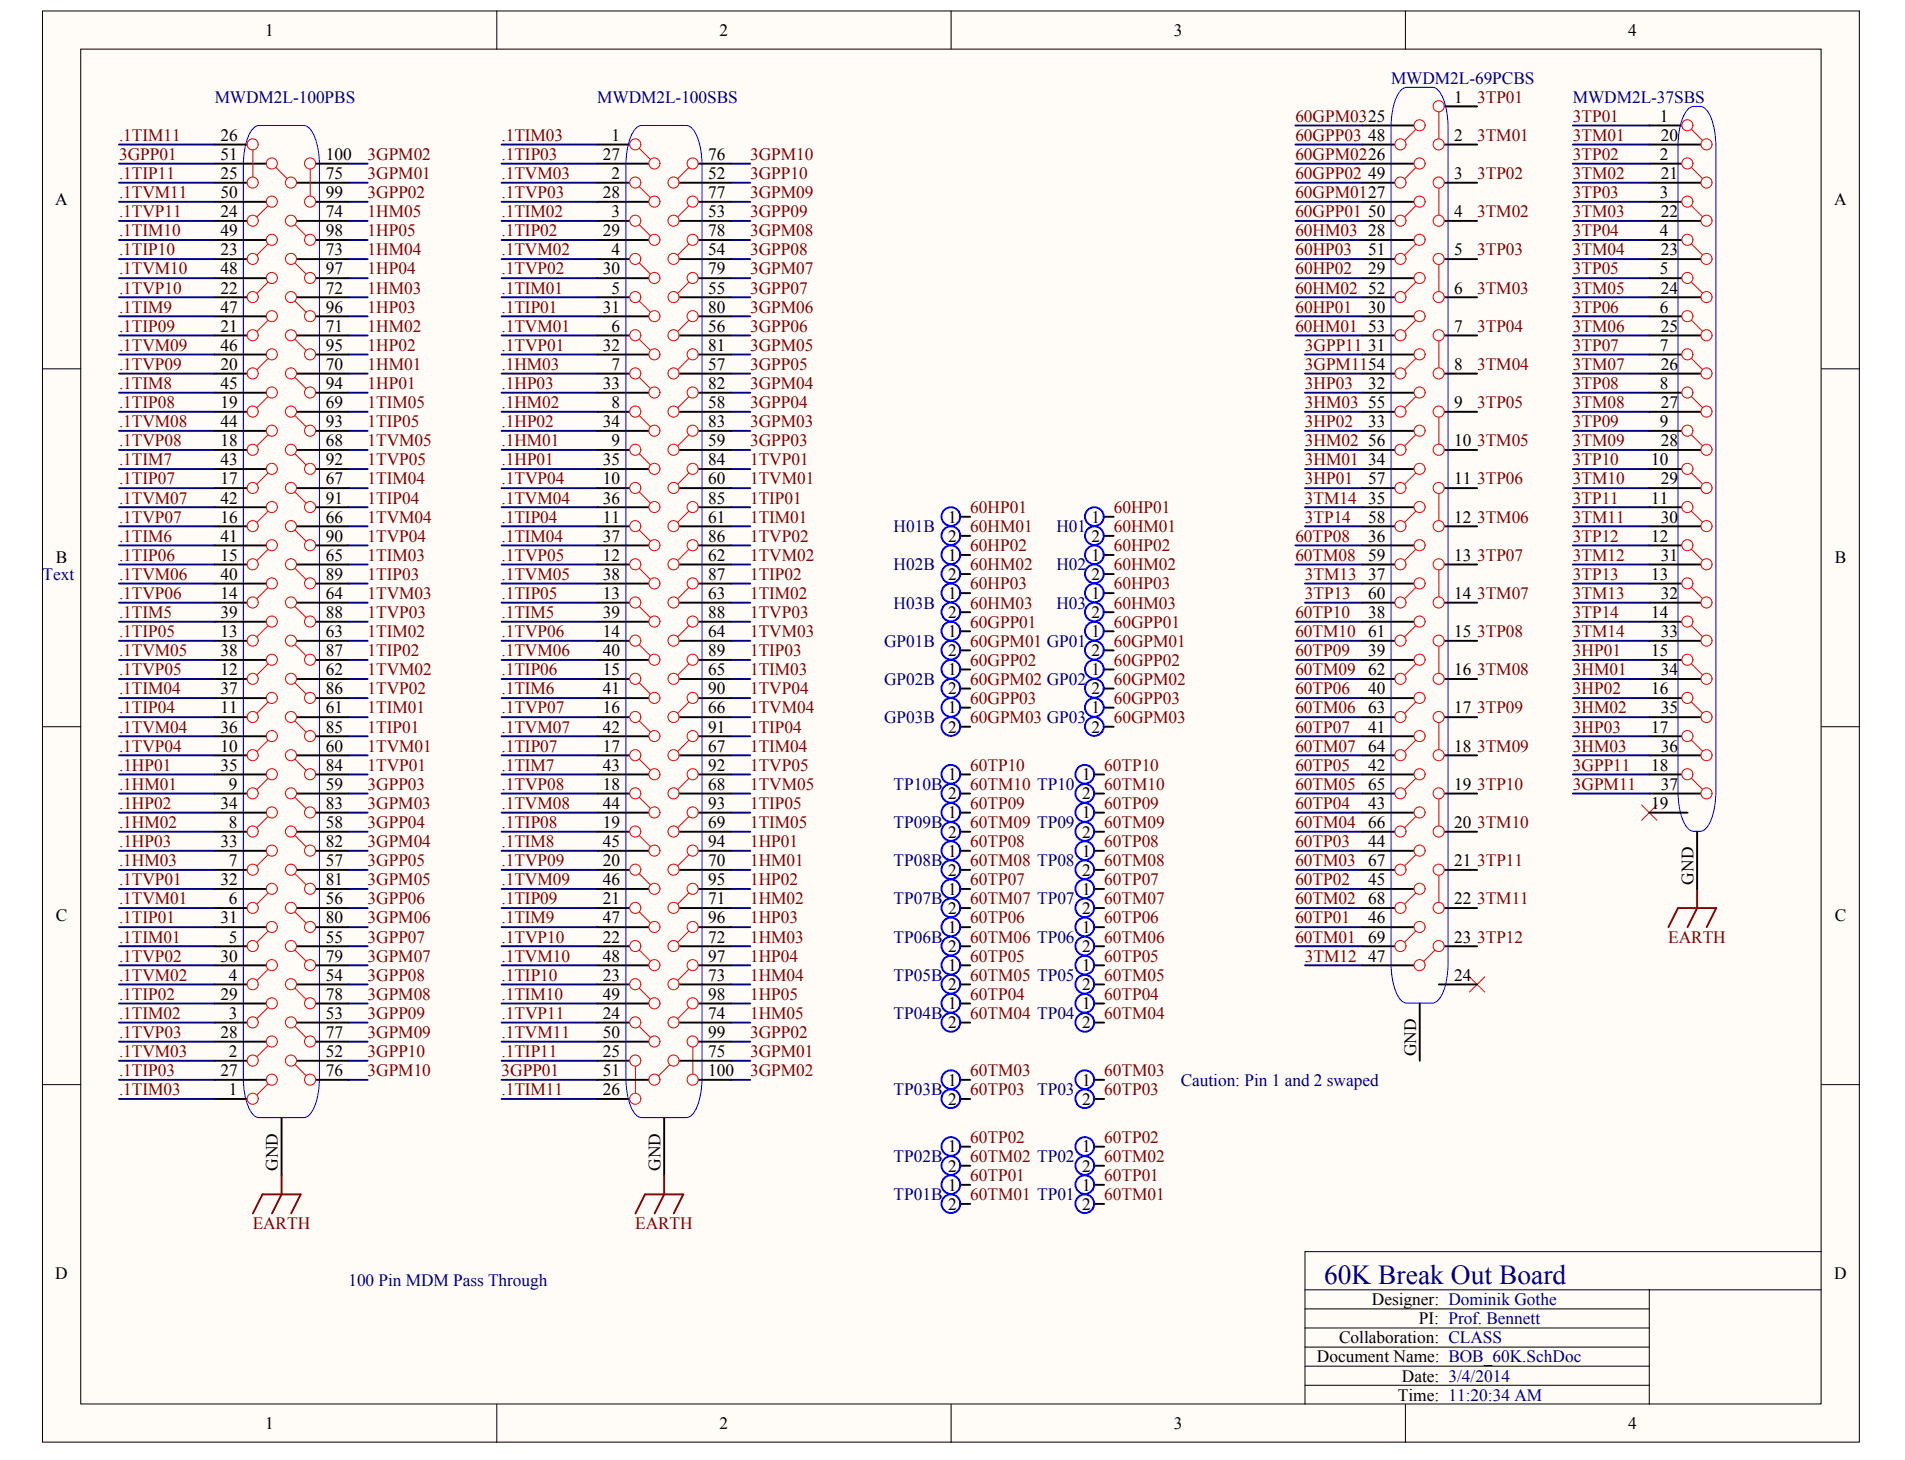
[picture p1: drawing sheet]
<svg xmlns="http://www.w3.org/2000/svg" width="269mm" height="206mm" viewBox="0 0 269 206" stroke-linecap="round" stroke-linejoin="round" font-family="sans-serif">
<defs><g id="words">
<text font-size="3.9" fill="#000080" x="186.8" y="181.1">60K Break Out Board</text>
<g font-size="2.4">
<text x="37.4" y="5.1">1</text>
<text x="101.5" y="5.1">2</text>
<text x="165.7" y="5.1">3</text>
<text x="229.8" y="5.1">4</text>
<text x="205.2" y="14.5">1</text>
<text x="234.2" y="17.2">1</text>
<text x="31.1" y="19.9">26</text>
<text x="31.1" y="22.6">51</text>
<text x="46" y="22.6">100</text>
<text x="85.1" y="22.6">27</text>
<text x="86.3" y="19.9">1</text>
<text x="99.9" y="22.6">76</text>
<text x="193" y="19.9">48</text>
<text x="205.2" y="19.9">2</text>
<text x="234.2" y="22.6">2</text>
<text x="234.4" y="19.9">20</text>
<text x="7.8" y="29">A</text>
<text x="31.1" y="25.3">25</text>
<text x="31.1" y="28">50</text>
<text x="46" y="25.3">75</text>
<text x="46" y="28">99</text>
<text x="85.1" y="28">28</text>
<text x="86.3" y="25.3">2</text>
<text x="99.9" y="25.3">52</text>
<text x="99.9" y="28">77</text>
<text x="193" y="25.3">49</text>
<text x="205.2" y="25.3">3</text>
<text x="234.2" y="28">3</text>
<text x="234.4" y="25.3">21</text>
<text x="258.8" y="29">A</text>
<text x="31.1" y="30.6">24</text>
<text x="31.1" y="33.3">49</text>
<text x="46" y="30.6">74</text>
<text x="46" y="33.3">98</text>
<text x="85.1" y="33.3">29</text>
<text x="86.3" y="30.6">3</text>
<text x="99.9" y="30.6">53</text>
<text x="99.9" y="33.3">78</text>
<text x="193" y="30.6">50</text>
<text x="193" y="33.3">28</text>
<text x="205.2" y="30.6">4</text>
<text x="234.2" y="33.3">4</text>
<text x="234.4" y="30.6">22</text>
<text x="31.1" y="41.4">22</text>
<text x="31.1" y="36">23</text>
<text x="31.1" y="38.7">48</text>
<text x="46" y="41.4">72</text>
<text x="46" y="36">73</text>
<text x="46" y="38.7">97</text>
<text x="85.1" y="38.7">30</text>
<text x="86.3" y="36">4</text>
<text x="86.3" y="41.4">5</text>
<text x="99.9" y="36">54</text>
<text x="99.9" y="38.7">79</text>
<text x="99.9" y="41.4">55</text>
<text x="193" y="36">51</text>
<text x="193" y="38.7">29</text>
<text x="193" y="41.4">52</text>
<text x="205.2" y="36">5</text>
<text x="205.2" y="41.4">6</text>
<text x="234.2" y="38.7">5</text>
<text x="234.4" y="36">23</text>
<text x="234.4" y="41.4">24</text>
<text x="31.1" y="46.8">21</text>
<text x="31.1" y="44.1">47</text>
<text x="46" y="46.8">71</text>
<text x="46" y="44.1">96</text>
<text x="85.1" y="44.1">31</text>
<text x="86.3" y="46.8">6</text>
<text x="99.9" y="44.1">80</text>
<text x="99.9" y="46.8">56</text>
<text x="193" y="44.1">30</text>
<text x="193" y="46.8">53</text>
<text x="205.2" y="46.8">7</text>
<text x="234.2" y="44.1">6</text>
<text x="234.4" y="46.8">25</text>
<text x="31.1" y="52.2">20</text>
<text x="31.1" y="49.5">46</text>
<text x="46" y="52.2">70</text>
<text x="46" y="49.5">95</text>
<text x="85.1" y="49.5">32</text>
<text x="86.3" y="52.2">7</text>
<text x="99.9" y="49.5">81</text>
<text x="99.9" y="52.2">57</text>
<text x="193" y="49.5">31</text>
<text x="205.2" y="52.2">8</text>
<text x="234.2" y="49.5">7</text>
<text x="234.4" y="52.2">26</text>
<text x="31.1" y="57.6">19</text>
<text x="31.1" y="54.9">45</text>
<text x="46" y="57.6">69</text>
<text x="46" y="54.9">94</text>
<text x="85.1" y="54.9">33</text>
<text x="86.3" y="57.6">8</text>
<text x="99.9" y="54.9">82</text>
<text x="99.9" y="57.6">58</text>
<text x="193" y="54.9">32</text>
<text x="193" y="57.6">55</text>
<text x="205.2" y="57.6">9</text>
<text x="234.2" y="54.9">8</text>
<text x="234.4" y="57.6">27</text>
<text x="31.1" y="63">18</text>
<text x="31.1" y="65.7">43</text>
<text x="31.1" y="60.3">44</text>
<text x="46" y="63">68</text>
<text x="46" y="65.7">92</text>
<text x="46" y="60.3">93</text>
<text x="85.1" y="60.3">34</text>
<text x="85.1" y="65.7">35</text>
<text x="86.3" y="63">9</text>
<text x="99.9" y="60.3">83</text>
<text x="99.9" y="63">59</text>
<text x="99.9" y="65.7">84</text>
<text x="193" y="60.3">33</text>
<text x="193" y="63">56</text>
<text x="193" y="65.7">34</text>
<text x="205.2" y="63">10</text>
<text x="233" y="65.7">10</text>
<text x="234.2" y="60.3">9</text>
<text x="234.4" y="63">28</text>
<text x="31.1" y="68.4">17</text>
<text x="31.1" y="71.1">42</text>
<text x="46" y="68.4">67</text>
<text x="46" y="71.1">91</text>
<text x="85.1" y="68.4">10</text>
<text x="85.1" y="71.1">36</text>
<text x="99.9" y="68.4">60</text>
<text x="99.9" y="71.1">85</text>
<text x="193" y="68.4">57</text>
<text x="193" y="71.1">35</text>
<text x="205.2" y="68.4">11</text>
<text x="233" y="71.1">11</text>
<text x="234.4" y="68.4">29</text>
<text x="31.1" y="73.8">16</text>
<text x="31.1" y="76.5">41</text>
<text x="46" y="73.8">66</text>
<text x="46" y="76.5">90</text>
<text x="85.1" y="73.8">11</text>
<text x="85.1" y="76.5">37</text>
<text x="99.9" y="73.8">61</text>
<text x="99.9" y="76.5">86</text>
<text x="133.8" y="73.8">1</text>
<text x="133.8" y="76.5">2</text>
<text x="154" y="73.8">1</text>
<text x="154" y="76.5">2</text>
<text x="193" y="73.8">58</text>
<text x="193" y="76.5">36</text>
<text x="205.2" y="73.8">12</text>
<text x="233" y="76.5">12</text>
<text x="234.4" y="73.8">30</text>
<text x="7.9" y="79.5">B</text>
<text x="31.1" y="79.1">15</text>
<text x="31.1" y="81.8">40</text>
<text x="46" y="79.1">65</text>
<text x="46" y="81.8">89</text>
<text x="85.1" y="79.1">12</text>
<text x="85.1" y="81.8">38</text>
<text x="99.9" y="79.1">62</text>
<text x="99.9" y="81.8">87</text>
<text x="133.8" y="79.1">1</text>
<text x="133.8" y="81.8">2</text>
<text x="154" y="79.1">1</text>
<text x="154" y="81.8">2</text>
<text x="193" y="79.1">59</text>
<text x="193" y="81.8">37</text>
<text x="205.2" y="79.1">13</text>
<text x="233" y="81.8">13</text>
<text x="234.4" y="79.1">31</text>
<text x="258.9" y="79.5">B</text>
<text x="31.1" y="89.9">13</text>
<text x="31.1" y="84.5">14</text>
<text x="31.1" y="87.2">39</text>
<text x="46" y="89.9">63</text>
<text x="46" y="84.5">64</text>
<text x="46" y="87.2">88</text>
<text x="85.1" y="84.5">13</text>
<text x="85.1" y="87.2">39</text>
<text x="85.1" y="89.9">14</text>
<text x="99.9" y="84.5">63</text>
<text x="99.9" y="87.2">88</text>
<text x="99.9" y="89.9">64</text>
<text x="133.8" y="84.5">1</text>
<text x="133.8" y="87.2">2</text>
<text x="133.8" y="89.9">1</text>
<text x="154" y="84.5">1</text>
<text x="154" y="87.2">2</text>
<text x="154" y="89.9">1</text>
<text x="193" y="84.5">60</text>
<text x="193" y="87.2">38</text>
<text x="193" y="89.9">61</text>
<text x="205.2" y="84.5">14</text>
<text x="205.2" y="89.9">15</text>
<text x="233" y="87.2">14</text>
<text x="234.4" y="84.5">32</text>
<text x="234.4" y="89.9">33</text>
<text x="31.1" y="95.3">12</text>
<text x="31.1" y="92.6">38</text>
<text x="46" y="95.3">62</text>
<text x="46" y="92.6">87</text>
<text x="85.1" y="92.6">40</text>
<text x="85.1" y="95.3">15</text>
<text x="99.9" y="92.6">89</text>
<text x="99.9" y="95.3">65</text>
<text x="133.8" y="92.6">2</text>
<text x="133.8" y="95.3">1</text>
<text x="154" y="92.6">2</text>
<text x="154" y="95.3">1</text>
<text x="193" y="92.6">39</text>
<text x="193" y="95.3">62</text>
<text x="205.2" y="95.3">16</text>
<text x="233" y="92.6">15</text>
<text x="234.4" y="95.3">34</text>
<text x="31.1" y="100.7">11</text>
<text x="31.1" y="98">37</text>
<text x="46" y="100.7">61</text>
<text x="46" y="98">86</text>
<text x="85.1" y="98">41</text>
<text x="85.1" y="100.7">16</text>
<text x="99.9" y="98">90</text>
<text x="99.9" y="100.7">66</text>
<text x="133.8" y="98">2</text>
<text x="133.8" y="100.7">1</text>
<text x="154" y="98">2</text>
<text x="154" y="100.7">1</text>
<text x="193" y="98">40</text>
<text x="193" y="100.7">63</text>
<text x="205.2" y="100.7">17</text>
<text x="233" y="98">16</text>
<text x="234.4" y="100.7">35</text>
<text x="31.1" y="106.1">10</text>
<text x="31.1" y="103.4">36</text>
<text x="46" y="106.1">60</text>
<text x="46" y="103.4">85</text>
<text x="85.1" y="103.4">42</text>
<text x="85.1" y="106.1">17</text>
<text x="99.9" y="103.4">91</text>
<text x="99.9" y="106.1">67</text>
<text x="133.8" y="103.4">2</text>
<text x="154" y="103.4">2</text>
<text x="193" y="103.4">41</text>
<text x="193" y="106.1">64</text>
<text x="205.2" y="106.1">18</text>
<text x="233" y="103.4">17</text>
<text x="234.4" y="106.1">36</text>
<text x="31.1" y="108.7">35</text>
<text x="32.3" y="111.4">9</text>
<text x="46" y="111.4">59</text>
<text x="46" y="108.7">84</text>
<text x="85.1" y="108.7">43</text>
<text x="85.1" y="111.4">18</text>
<text x="99.9" y="108.7">92</text>
<text x="99.9" y="111.4">68</text>
<text x="133.8" y="110.1">1</text>
<text x="133.8" y="112.8">2</text>
<text x="152.7" y="110.1">1</text>
<text x="152.7" y="112.8">2</text>
<text x="193" y="108.7">42</text>
<text x="193" y="111.4">65</text>
<text x="205.2" y="111.4">19</text>
<text x="233" y="108.7">18</text>
<text x="234.4" y="111.4">37</text>
<text x="31.1" y="119.5">33</text>
<text x="31.1" y="114.1">34</text>
<text x="32.3" y="116.8">8</text>
<text x="46" y="116.8">58</text>
<text x="46" y="119.5">82</text>
<text x="46" y="114.1">83</text>
<text x="85.1" y="114.1">44</text>
<text x="85.1" y="116.8">19</text>
<text x="85.1" y="119.5">45</text>
<text x="99.9" y="114.1">93</text>
<text x="99.9" y="116.8">69</text>
<text x="99.9" y="119.5">94</text>
<text x="133.8" y="115.5">1</text>
<text x="133.8" y="118.2">2</text>
<text x="152.7" y="115.5">1</text>
<text x="152.7" y="118.2">2</text>
<text x="193" y="114.1">43</text>
<text x="193" y="116.8">66</text>
<text x="193" y="119.5">44</text>
<text x="205.2" y="116.8">20</text>
<text x="233" y="114.1">19</text>
<text x="31.1" y="124.9">32</text>
<text x="32.3" y="122.2">7</text>
<text x="46" y="122.2">57</text>
<text x="46" y="124.9">81</text>
<text x="85.1" y="122.2">20</text>
<text x="85.1" y="124.9">46</text>
<text x="99.9" y="122.2">70</text>
<text x="99.9" y="124.9">95</text>
<text x="133.8" y="120.9">1</text>
<text x="133.8" y="123.6">2</text>
<text x="152.7" y="120.9">1</text>
<text x="152.7" y="123.6">2</text>
<text x="193" y="122.2">67</text>
<text x="193" y="124.9">45</text>
<text x="205.2" y="122.2">21</text>
<text x="239" y="124.8" transform="rotate(-90 239 124.8)">GND</text>
<text x="7.9" y="130">C</text>
<text x="31.1" y="130.3">31</text>
<text x="32.3" y="127.6">6</text>
<text x="46" y="127.6">56</text>
<text x="46" y="130.3">80</text>
<text x="85.1" y="127.6">21</text>
<text x="85.1" y="130.3">47</text>
<text x="99.9" y="127.6">71</text>
<text x="99.9" y="130.3">96</text>
<text x="133.8" y="131.7">1</text>
<text x="133.8" y="126.2">1</text>
<text x="133.8" y="128.9">2</text>
<text x="152.7" y="131.7">1</text>
<text x="152.7" y="126.2">1</text>
<text x="152.7" y="128.9">2</text>
<text x="193" y="127.6">68</text>
<text x="193" y="130.3">46</text>
<text x="205.2" y="127.6">22</text>
<text x="258.9" y="130">C</text>
<text x="31.1" y="135.7">30</text>
<text x="32.3" y="133">5</text>
<text x="46" y="133">55</text>
<text x="46" y="135.7">79</text>
<text x="85.1" y="133">22</text>
<text x="85.1" y="135.7">48</text>
<text x="99.9" y="133">72</text>
<text x="99.9" y="135.7">97</text>
<text x="133.8" y="137.1">1</text>
<text x="133.8" y="134.4">2</text>
<text x="152.7" y="137.1">1</text>
<text x="152.7" y="134.4">2</text>
<text x="193" y="133">69</text>
<text x="193" y="135.7">47</text>
<text x="205.2" y="133">23</text>
<text x="31.1" y="141.1">29</text>
<text x="32.3" y="143.8">3</text>
<text x="32.3" y="138.4">4</text>
<text x="46" y="143.8">53</text>
<text x="46" y="138.4">54</text>
<text x="46" y="141.1">78</text>
<text x="85.1" y="138.4">23</text>
<text x="85.1" y="141.1">49</text>
<text x="85.1" y="143.8">24</text>
<text x="99.9" y="138.4">73</text>
<text x="99.9" y="141.1">98</text>
<text x="99.9" y="143.8">74</text>
<text x="133.8" y="142.4">1</text>
<text x="133.8" y="139.8">2</text>
<text x="152.7" y="142.4">1</text>
<text x="152.7" y="139.8">2</text>
<text x="205.2" y="138.4">24</text>
<text x="31.1" y="146.5">28</text>
<text x="32.3" y="149.2">2</text>
<text x="46" y="149.2">52</text>
<text x="46" y="146.5">77</text>
<text x="85.1" y="146.5">50</text>
<text x="85.1" y="149.2">25</text>
<text x="99.9" y="146.5">99</text>
<text x="99.9" y="149.2">75</text>
<text x="133.8" y="145.1">2</text>
<text x="152.7" y="145.1">2</text>
<text x="199.8" y="149" transform="rotate(-90 199.8 149)">GND</text>
<text x="31.1" y="151.9">27</text>
<text x="32.3" y="154.6">1</text>
<text x="46" y="151.9">76</text>
<text x="85.1" y="151.9">51</text>
<text x="85.1" y="154.6">26</text>
<text x="99.9" y="151.9">100</text>
<text x="133.8" y="153.2">1</text>
<text x="133.8" y="155.9">2</text>
<text x="152.7" y="153.2">1</text>
<text x="152.7" y="155.9">2</text>
<text x="39.2" y="165.2" transform="rotate(-90 39.2 165.2)">GND</text>
<text x="93.2" y="165.2" transform="rotate(-90 93.2 165.2)">GND</text>
<text x="133.8" y="162.6">1</text>
<text x="133.8" y="165.3">2</text>
<text x="152.7" y="162.6">1</text>
<text x="152.7" y="165.3">2</text>
<text x="133.8" y="168">1</text>
<text x="133.8" y="170.7">2</text>
<text x="152.7" y="168">1</text>
<text x="152.7" y="170.7">2</text>
<text x="7.8" y="180.5">D</text>
<text x="193.6" y="184.2">Designer: Dominik Gothe</text>
<text x="258.8" y="180.5">D</text>
<text x="189" y="189.5">Collaboration: CLASS</text>
<text x="200.2" y="186.9">PI: Prof. Bennett</text>
<text x="185.8" y="192.2">Document Name: BOB_60K.SchDoc</text>
<text x="197.3" y="197.6">Time: 11:20:34 AM</text>
<text x="197.8" y="194.9">Date: 3/4/2014</text>
<text x="37.4" y="201.7">1</text>
<text x="101.5" y="201.7">2</text>
<text x="165.7" y="201.7">3</text>
<text x="229.8" y="201.7">4</text>
</g>
<g font-size="2.4" fill="#000080">
<text x="196.3" y="11.8">MWDM2L-69PCBS</text>
<text x="30.3" y="14.5">MWDM2L-100PBS</text>
<text x="84.3" y="14.5">MWDM2L-100SBS</text>
<text x="222" y="14.5">MWDM2L-37SBS</text>
<text x="126.1" y="75.1">H01B</text>
<text x="149.1" y="75.1">H01</text>
<text x="6" y="81.8">Text</text>
<text x="126.1" y="80.5">H02B</text>
<text x="149.1" y="80.5">H02</text>
<text x="126.1" y="85.9">H03B</text>
<text x="149.1" y="85.9">H03</text>
<text x="124.8" y="91.3">GP01B</text>
<text x="124.8" y="96.6">GP02B</text>
<text x="124.8" y="102">GP03B</text>
<text x="126.1" y="111.4">TP10B</text>
<text x="126.1" y="116.8">TP09B</text>
<text x="126.1" y="122.2">TP08B</text>
<text x="126.1" y="127.6">TP07B</text>
<text x="126.1" y="133">TP06B</text>
<text x="126.1" y="143.8">TP04B</text>
<text x="126.1" y="138.4">TP05B</text>
<text x="126.1" y="154.6">TP03B</text>
<text x="146.4" y="154.6">TP03</text>
<text x="166.6" y="153.2">Caution: Pin 1 and 2 swaped</text>
<text x="126.1" y="164">TP02B</text>
<text x="126.1" y="169.4">TP01B</text>
<text x="49.2" y="181.5">100 Pin MDM Pass Through</text>
</g>
<g font-size="2.4" fill="#800000">
<text x="182.8" y="17.2">60GPM0325</text>
<text x="208.4" y="14.5">3TP01</text>
<text x="222" y="17.2">3TP01</text>
<text x="16.8" y="22.6">3GPP01</text>
<text x="16.8" y="19.9">.1TIM11</text>
<text x="51.9" y="22.6">3GPM02</text>
<text x="70.8" y="19.9">.1TIM03</text>
<text x="70.8" y="22.6">.1TIP03</text>
<text x="105.8" y="22.6">3GPM10</text>
<text x="182.8" y="19.9">60GPP03</text>
<text x="182.8" y="22.6">60GPM0226</text>
<text x="208.4" y="19.9">3TM01</text>
<text x="222" y="22.6">3TP02</text>
<text x="222" y="19.9">3TM01</text>
<text x="16.8" y="28">.1TVM11</text>
<text x="16.8" y="25.3">.1TIP11</text>
<text x="51.9" y="28">3GPP02</text>
<text x="51.9" y="25.3">3GPM01</text>
<text x="70.8" y="28">.1TVP03</text>
<text x="70.8" y="25.3">.1TVM03</text>
<text x="105.8" y="25.3">3GPP10</text>
<text x="105.8" y="28">3GPM09</text>
<text x="182.8" y="25.3">60GPP02</text>
<text x="182.8" y="28">60GPM0127</text>
<text x="208.4" y="25.3">3TP02</text>
<text x="222" y="28">3TP03</text>
<text x="222" y="25.3">3TM02</text>
<text x="16.8" y="30.6">.1TVP11</text>
<text x="16.8" y="33.3">.1TIM10</text>
<text x="51.9" y="33.3">1HP05</text>
<text x="51.9" y="30.6">1HM05</text>
<text x="70.8" y="33.3">.1TIP02</text>
<text x="70.8" y="30.6">.1TIM02</text>
<text x="105.8" y="30.6">3GPP09</text>
<text x="105.8" y="33.3">3GPM08</text>
<text x="182.8" y="33.3">60HM03</text>
<text x="182.8" y="30.6">60GPP01</text>
<text x="208.4" y="30.6">3TM02</text>
<text x="222" y="33.3">3TP04</text>
<text x="222" y="30.6">3TM03</text>
<text x="16.8" y="41.4">.1TVP10</text>
<text x="16.8" y="38.7">.1TVM10</text>
<text x="16.8" y="36">.1TIP10</text>
<text x="51.9" y="38.7">1HP04</text>
<text x="51.9" y="41.4">1HM03</text>
<text x="51.9" y="36">1HM04</text>
<text x="70.8" y="38.7">.1TVP02</text>
<text x="70.8" y="36">.1TVM02</text>
<text x="70.8" y="41.4">.1TIM01</text>
<text x="105.8" y="41.4">3GPP07</text>
<text x="105.8" y="36">3GPP08</text>
<text x="105.8" y="38.7">3GPM07</text>
<text x="182.8" y="38.7">60HP02</text>
<text x="182.8" y="36">60HP03</text>
<text x="182.8" y="41.4">60HM02</text>
<text x="208.4" y="36">3TP03</text>
<text x="208.4" y="41.4">3TM03</text>
<text x="222" y="38.7">3TP05</text>
<text x="222" y="36">3TM04</text>
<text x="222" y="41.4">3TM05</text>
<text x="16.8" y="46.8">.1TIP09</text>
<text x="16.8" y="44.1">.1TIM9</text>
<text x="51.9" y="44.1">1HP03</text>
<text x="51.9" y="46.8">1HM02</text>
<text x="70.8" y="46.8">.1TVM01</text>
<text x="70.8" y="44.1">.1TIP01</text>
<text x="105.8" y="46.8">3GPP06</text>
<text x="105.8" y="44.1">3GPM06</text>
<text x="182.8" y="44.1">60HP01</text>
<text x="182.8" y="46.8">60HM01</text>
<text x="208.4" y="46.8">3TP04</text>
<text x="222" y="44.1">3TP06</text>
<text x="222" y="46.8">3TM06</text>
<text x="16.8" y="52.2">.1TVP09</text>
<text x="16.8" y="49.5">.1TVM09</text>
<text x="51.9" y="49.5">1HP02</text>
<text x="51.9" y="52.2">1HM01</text>
<text x="70.8" y="52.2">.1HM03</text>
<text x="70.8" y="49.5">.1TVP01</text>
<text x="105.8" y="52.2">3GPP05</text>
<text x="105.8" y="49.5">3GPM05</text>
<text x="184.1" y="49.5">3GPP11</text>
<text x="184.1" y="52.2">3GPM1154</text>
<text x="208.4" y="52.2">3TM04</text>
<text x="222" y="49.5">3TP07</text>
<text x="222" y="52.2">3TM07</text>
<text x="16.8" y="57.6">.1TIP08</text>
<text x="16.8" y="54.9">.1TIM8</text>
<text x="51.9" y="57.6">1TIM05</text>
<text x="51.9" y="54.9">1HP01</text>
<text x="70.8" y="54.9">.1HP03</text>
<text x="70.8" y="57.6">.1HM02</text>
<text x="105.8" y="57.6">3GPP04</text>
<text x="105.8" y="54.9">3GPM04</text>
<text x="184.1" y="54.9">3HP03</text>
<text x="184.1" y="57.6">3HM03</text>
<text x="208.4" y="57.6">3TP05</text>
<text x="222" y="54.9">3TP08</text>
<text x="222" y="57.6">3TM08</text>
<text x="16.8" y="63">.1TVP08</text>
<text x="16.8" y="60.3">.1TVM08</text>
<text x="16.8" y="65.7">.1TIM7</text>
<text x="51.9" y="65.7">1TVP05</text>
<text x="51.9" y="63">1TVM05</text>
<text x="51.9" y="60.3">1TIP05</text>
<text x="70.8" y="65.7">.1HP01</text>
<text x="70.8" y="60.3">.1HP02</text>
<text x="70.8" y="63">.1HM01</text>
<text x="105.8" y="63">3GPP03</text>
<text x="105.8" y="60.3">3GPM03</text>
<text x="105.8" y="65.7">1TVP01</text>
<text x="184.1" y="60.3">3HP02</text>
<text x="184.1" y="65.7">3HM01</text>
<text x="184.1" y="63">3HM02</text>
<text x="208.4" y="63">3TM05</text>
<text x="222" y="60.3">3TP09</text>
<text x="222" y="65.7">3TP10</text>
<text x="222" y="63">3TM09</text>
<text x="16.8" y="71.1">.1TVM07</text>
<text x="16.8" y="68.4">.1TIP07</text>
<text x="51.9" y="71.1">1TIP04</text>
<text x="51.9" y="68.4">1TIM04</text>
<text x="70.8" y="68.4">.1TVP04</text>
<text x="70.8" y="71.1">.1TVM04</text>
<text x="105.8" y="68.4">1TVM01</text>
<text x="105.8" y="71.1">1TIP01</text>
<text x="184.1" y="71.1">3TM14</text>
<text x="184.1" y="68.4">3HP01</text>
<text x="208.4" y="68.4">3TP06</text>
<text x="222" y="71.1">3TP11</text>
<text x="222" y="68.4">3TM10</text>
<text x="16.8" y="73.8">.1TVP07</text>
<text x="16.8" y="76.5">.1TIM6</text>
<text x="51.9" y="76.5">1TVP04</text>
<text x="51.9" y="73.8">1TVM04</text>
<text x="70.8" y="73.8">.1TIP04</text>
<text x="70.8" y="76.5">.1TIM04</text>
<text x="105.8" y="76.5">1TVP02</text>
<text x="105.8" y="73.8">1TIM01</text>
<text x="136.9" y="72.4">60HP01</text>
<text x="136.9" y="77.8">60HP02</text>
<text x="136.9" y="75.1">60HM01</text>
<text x="157.2" y="72.4">60HP01</text>
<text x="157.2" y="77.8">60HP02</text>
<text x="157.2" y="75.1">60HM01</text>
<text x="182.8" y="76.5">60TP08</text>
<text x="184.1" y="73.8">3TP14</text>
<text x="208.4" y="73.8">3TM06</text>
<text x="222" y="76.5">3TP12</text>
<text x="222" y="73.8">3TM11</text>
<text x="16.8" y="81.8">.1TVM06</text>
<text x="16.8" y="79.1">.1TIP06</text>
<text x="51.9" y="81.8">1TIP03</text>
<text x="51.9" y="79.1">1TIM03</text>
<text x="70.8" y="79.1">.1TVP05</text>
<text x="70.8" y="81.8">.1TVM05</text>
<text x="105.8" y="79.1">1TVM02</text>
<text x="105.8" y="81.8">1TIP02</text>
<text x="136.9" y="83.2">60HP03</text>
<text x="136.9" y="80.5">60HM02</text>
<text x="157.2" y="83.2">60HP03</text>
<text x="157.2" y="80.5">60HM02</text>
<text x="182.8" y="79.1">60TM08</text>
<text x="184.1" y="81.8">3TM13</text>
<text x="208.4" y="79.1">3TP07</text>
<text x="222" y="81.8">3TP13</text>
<text x="222" y="79.1">3TM12</text>
<text x="16.8" y="84.5">.1TVP06</text>
<text x="16.8" y="89.9">.1TIP05</text>
<text x="16.8" y="87.2">.1TIM5</text>
<text x="51.9" y="87.2">1TVP03</text>
<text x="51.9" y="84.5">1TVM03</text>
<text x="51.9" y="89.9">1TIM02</text>
<text x="70.8" y="89.9">.1TVP06</text>
<text x="70.8" y="84.5">.1TIP05</text>
<text x="70.8" y="87.2">.1TIM5</text>
<text x="105.8" y="87.2">1TVP03</text>
<text x="105.8" y="89.9">1TVM03</text>
<text x="105.8" y="84.5">1TIM02</text>
<text x="136.9" y="85.9">60HM03</text>
<text x="136.9" y="88.6">60GPP01</text>
<text x="157.2" y="85.9">60HM03</text>
<text x="157.2" y="88.6">60GPP01</text>
<text x="182.8" y="87.2">60TP10</text>
<text x="182.8" y="89.9">60TM10</text>
<text x="184.1" y="84.5">3TP13</text>
<text x="208.4" y="89.9">3TP08</text>
<text x="208.4" y="84.5">3TM07</text>
<text x="222" y="87.2">3TP14</text>
<text x="222" y="84.5">3TM13</text>
<text x="222" y="89.9">3TM14</text>
<text x="16.8" y="95.3">.1TVP05</text>
<text x="16.8" y="92.6">.1TVM05</text>
<text x="51.9" y="95.3">1TVM02</text>
<text x="51.9" y="92.6">1TIP02</text>
<text x="70.8" y="92.6">.1TVM06</text>
<text x="70.8" y="95.3">.1TIP06</text>
<text x="105.8" y="92.6">1TIP03</text>
<text x="105.8" y="95.3">1TIM03</text>
<text x="136.9" y="93.9">60GPP02</text>
<text x="136.9" y="91.3">60GPM01 GP01</text>
<text x="157.2" y="93.9">60GPP02</text>
<text x="157.2" y="91.3">60GPM01</text>
<text x="182.8" y="92.6">60TP09</text>
<text x="182.8" y="95.3">60TM09</text>
<text x="208.4" y="95.3">3TM08</text>
<text x="222" y="92.6">3HP01</text>
<text x="222" y="95.3">3HM01</text>
<text x="16.8" y="100.7">.1TIP04</text>
<text x="16.8" y="98">.1TIM04</text>
<text x="51.9" y="98">1TVP02</text>
<text x="51.9" y="100.7">1TIM01</text>
<text x="70.8" y="100.7">.1TVP07</text>
<text x="70.8" y="98">.1TIM6</text>
<text x="105.8" y="98">1TVP04</text>
<text x="105.8" y="100.7">1TVM04</text>
<text x="136.9" y="99.3">60GPP03</text>
<text x="136.9" y="96.6">60GPM02 GP02</text>
<text x="157.2" y="99.3">60GPP03</text>
<text x="157.2" y="96.6">60GPM02</text>
<text x="182.8" y="98">60TP06</text>
<text x="182.8" y="100.7">60TM06</text>
<text x="208.4" y="100.7">3TP09</text>
<text x="222" y="98">3HP02</text>
<text x="222" y="100.7">3HM02</text>
<text x="16.8" y="106.1">.1TVP04</text>
<text x="16.8" y="103.4">.1TVM04</text>
<text x="51.9" y="106.1">1TVM01</text>
<text x="51.9" y="103.4">1TIP01</text>
<text x="70.8" y="103.4">.1TVM07</text>
<text x="70.8" y="106.1">.1TIP07</text>
<text x="105.8" y="103.4">1TIP04</text>
<text x="105.8" y="106.1">1TIM04</text>
<text x="136.9" y="102">60GPM03 GP03</text>
<text x="157.2" y="102">60GPM03</text>
<text x="182.8" y="103.4">60TP07</text>
<text x="182.8" y="106.1">60TM07</text>
<text x="208.4" y="106.1">3TM09</text>
<text x="222" y="103.4">3HP03</text>
<text x="222" y="106.1">3HM03</text>
<text x="16.8" y="108.7">.1HP01</text>
<text x="16.8" y="111.4">.1HM01</text>
<text x="51.9" y="111.4">3GPP03</text>
<text x="51.9" y="108.7">1TVP01</text>
<text x="70.8" y="111.4">.1TVP08</text>
<text x="70.8" y="108.7">.1TIM7</text>
<text x="105.8" y="108.7">1TVP05</text>
<text x="105.8" y="111.4">1TVM05</text>
<text x="136.9" y="108.7">60TP10</text>
<text x="136.9" y="111.4">60TM10 TP10</text>
<text x="155.8" y="108.7">60TP10</text>
<text x="155.8" y="111.4">60TM10</text>
<text x="182.8" y="108.7">60TP05</text>
<text x="182.8" y="111.4">60TM05</text>
<text x="208.4" y="111.4">3TP10</text>
<text x="222" y="108.7">3GPP11</text>
<text x="222" y="111.4">3GPM11</text>
<text x="16.8" y="114.1">.1HP02</text>
<text x="16.8" y="119.5">.1HP03</text>
<text x="16.8" y="116.8">.1HM02</text>
<text x="51.9" y="116.8">3GPP04</text>
<text x="51.9" y="114.1">3GPM03</text>
<text x="51.9" y="119.5">3GPM04</text>
<text x="70.8" y="114.1">.1TVM08</text>
<text x="70.8" y="116.8">.1TIP08</text>
<text x="70.8" y="119.5">.1TIM8</text>
<text x="105.8" y="114.1">1TIP05</text>
<text x="105.8" y="116.8">1TIM05</text>
<text x="105.8" y="119.5">1HP01</text>
<text x="136.9" y="119.5">60TP08</text>
<text x="136.9" y="114.1">60TP09</text>
<text x="136.9" y="116.8">60TM09 TP09</text>
<text x="155.8" y="119.5">60TP08</text>
<text x="155.8" y="114.1">60TP09</text>
<text x="155.8" y="116.8">60TM09</text>
<text x="182.8" y="119.5">60TP03</text>
<text x="182.8" y="114.1">60TP04</text>
<text x="182.8" y="116.8">60TM04</text>
<text x="208.4" y="116.8">3TM10</text>
<text x="16.8" y="122.2">.1HM03</text>
<text x="16.8" y="124.9">.1TVP01</text>
<text x="51.9" y="122.2">3GPP05</text>
<text x="51.9" y="124.9">3GPM05</text>
<text x="70.8" y="122.2">.1TVP09</text>
<text x="70.8" y="124.9">.1TVM09</text>
<text x="105.8" y="124.9">1HP02</text>
<text x="105.8" y="122.2">1HM01</text>
<text x="136.9" y="124.9">60TP07</text>
<text x="136.9" y="122.2">60TM08 TP08</text>
<text x="155.8" y="124.9">60TP07</text>
<text x="155.8" y="122.2">60TM08</text>
<text x="182.8" y="124.9">60TP02</text>
<text x="182.8" y="122.2">60TM03</text>
<text x="208.4" y="122.2">3TP11</text>
<text x="16.8" y="127.6">.1TVM01</text>
<text x="16.8" y="130.3">.1TIP01</text>
<text x="51.9" y="127.6">3GPP06</text>
<text x="51.9" y="130.3">3GPM06</text>
<text x="70.8" y="127.6">.1TIP09</text>
<text x="70.8" y="130.3">.1TIM9</text>
<text x="105.8" y="130.3">1HP03</text>
<text x="105.8" y="127.6">1HM02</text>
<text x="136.9" y="130.3">60TP06</text>
<text x="136.9" y="127.6">60TM07 TP07</text>
<text x="155.8" y="130.3">60TP06</text>
<text x="155.8" y="127.6">60TM07</text>
<text x="182.8" y="130.3">60TP01</text>
<text x="182.8" y="127.6">60TM02</text>
<text x="208.4" y="127.6">3TM11</text>
<text x="16.8" y="135.7">.1TVP02</text>
<text x="16.8" y="133">.1TIM01</text>
<text x="51.9" y="133">3GPP07</text>
<text x="51.9" y="135.7">3GPM07</text>
<text x="70.8" y="133">.1TVP10</text>
<text x="70.8" y="135.7">.1TVM10</text>
<text x="105.8" y="135.7">1HP04</text>
<text x="105.8" y="133">1HM03</text>
<text x="136.9" y="135.7">60TP05</text>
<text x="136.9" y="133">60TM06 TP06</text>
<text x="155.8" y="135.7">60TP05</text>
<text x="155.8" y="133">60TM06</text>
<text x="182.8" y="133">60TM01</text>
<text x="184.1" y="135.7">3TM12</text>
<text x="208.4" y="133">3TP12</text>
<text x="235.4" y="133">EARTH</text>
<text x="16.8" y="138.4">.1TVM02</text>
<text x="16.8" y="141.1">.1TIP02</text>
<text x="16.8" y="143.8">.1TIM02</text>
<text x="51.9" y="138.4">3GPP08</text>
<text x="51.9" y="143.8">3GPP09</text>
<text x="51.9" y="141.1">3GPM08</text>
<text x="70.8" y="143.8">.1TVP11</text>
<text x="70.8" y="138.4">.1TIP10</text>
<text x="70.8" y="141.1">.1TIM10</text>
<text x="105.8" y="141.1">1HP05</text>
<text x="105.8" y="138.4">1HM04</text>
<text x="105.8" y="143.8">1HM05</text>
<text x="136.9" y="141.1">60TP04</text>
<text x="136.9" y="143.8">60TM04 TP04</text>
<text x="136.9" y="138.4">60TM05 TP05</text>
<text x="155.8" y="141.1">60TP04</text>
<text x="155.8" y="143.8">60TM04</text>
<text x="155.8" y="138.4">60TM05</text>
<text x="16.8" y="146.5">.1TVP03</text>
<text x="16.8" y="149.2">.1TVM03</text>
<text x="51.9" y="149.2">3GPP10</text>
<text x="51.9" y="146.5">3GPM09</text>
<text x="70.8" y="146.5">.1TVM11</text>
<text x="70.8" y="149.2">.1TIP11</text>
<text x="105.8" y="146.5">3GPP02</text>
<text x="105.8" y="149.2">3GPM01</text>
<text x="16.8" y="154.6">.1TIM03</text>
<text x="16.8" y="151.9">.1TIP03</text>
<text x="51.9" y="151.9">3GPM10</text>
<text x="70.8" y="151.9">3GPP01</text>
<text x="70.8" y="154.6">.1TIM11</text>
<text x="105.8" y="151.9">3GPM02</text>
<text x="136.9" y="154.6">60TP03</text>
<text x="136.9" y="151.9">60TM03</text>
<text x="155.8" y="154.6">60TP03</text>
<text x="155.8" y="151.9">60TM03</text>
<text x="136.9" y="161.3">60TP02</text>
<text x="155.8" y="161.3">60TP02</text>
<text x="136.9" y="166.7">60TP01</text>
<text x="136.9" y="164">60TM02 TP02</text>
<text x="155.8" y="166.7">60TP01</text>
<text x="155.8" y="164">60TM02</text>
<text x="35.7" y="173.4">EARTH</text>
<text x="89.6" y="173.4">EARTH</text>
<text x="136.9" y="169.4">60TM01 TP01</text>
<text x="155.8" y="169.4">60TM01</text>
</g>
</g></defs>
<g fill="#fffcf8" stroke="#000" stroke-width=".14">
<path d="M6 1.5h256.4v202h-256.4z"/>
<path d="M11.4 6.9h245.6v191.2h-245.6z"/>
</g>
<path d="M70.1 1.5v5.4M134.2 1.5v5.4M198.3 1.5v5.4M6 52h5.4M257 52h5.4M6 102.6h5.4M257 102.6h5.4M6 153.1h5.4M257 153.1h5.4M70.1 198.2v5.4M134.2 198.2v5.4M198.3 198.2v5.4" fill="none" stroke="#000" stroke-width=".14"/>
<g fill="none" stroke="#f00" stroke-width=".14">
<path d="M35.7 20.4v5.4M38.4 39.3l-2.7 2.6M38.4 33.9l-2.7 2.7M38.4 28.5l-2.7 2.7M38.4 23.1l2.7 2.7M41.1 36.6l2.7 2.7M41.1 31.2l2.7 2.7M43.8 23.1v5.4M38.4 55.4l-2.7 2.7M38.4 50l-2.7 2.7M38.4 44.6l-2.7 2.7M41.1 58.1l2.7 2.7"/>
<path d="M41.1 52.7l2.7 2.7M41.1 47.3l2.7 2.7M41.1 41.9l2.7 2.7M38.4 77l-2.7 2.7M38.4 71.6l-2.7 2.7M38.4 66.2l-2.7 2.7M38.4 60.8l-2.7 2.7M41.1 79.7l2.7 2.6M41.1 74.3l2.7 2.7M41.1 68.9l2.7 2.7M41.1 63.5l2.7 2.7M38.4 98.5l-2.7 2.7"/>
<path d="M38.4 93.1l-2.7 2.7M38.4 87.7l-2.7 2.7M38.4 82.3l-2.7 2.7M41.1 95.8l2.7 2.7M41.1 90.4l2.7 2.7M41.1 85l2.7 2.7M38.4 114.7l-2.7 2.7M38.4 109.3l-2.7 2.7M38.4 103.9l-2.7 2.7M41.1 117.4l2.7 2.7M41.1 112l2.7 2.7M41.1 106.6l2.7 2.7"/>
<path d="M41.1 101.2l2.7 2.7M38.4 136.2l-2.7 2.7M38.4 130.8l-2.7 2.7M38.4 125.4l-2.7 2.7M38.4 120.1l-2.7 2.7M41.1 138.9l2.7 2.7M41.1 133.5l2.7 2.7M41.1 128.1l2.7 2.7M41.1 122.8l2.7 2.6M38.4 152.4l-2.7 2.7M38.4 147l-2.7 2.7M38.4 141.6l-2.7 2.7"/>
<path d="M41.1 149.7l2.7 2.7M41.1 144.3l2.7 2.7"/>
</g>
<path d="M35.7 18.2l.4-.4 .5-.1h6.3a2.13 2.13 0 0 1 1.5 1.7 11.4 11.4 0 0 1 .7 4v128.6a8.5 8.5 0 0 1-1.4 5.3l-.4 .3-.4 .1h-6.3a2.13 2.13 0 0 1-1.6-1.7 11.4 11.4 0 0 1-.7-4v-128.6a8.5 8.5 0 0 1 1.4-5.2z" fill="none" stroke="#00f" stroke-width=".14"/>
<g fill="none" stroke="#000" stroke-width=".27">
<path d="M30.3 36.6h5.4M30.3 31.2h5.4M30.3 25.8h5.4M30.3 20.4h5.4M30.3 39.3h8.1M30.3 33.9h8.1M30.3 28.5h8.1M30.3 23.1h8.1M41.1 36.6h8.1M41.1 31.2h8.1M41.1 25.8h8.1M43.8 39.3h5.4"/>
<path d="M43.8 33.9h5.4M43.8 28.5h5.4M43.8 23.1h5.4M30.3 58.1h5.4M30.3 52.7h5.4M30.3 47.3h5.4M30.3 41.9h5.4M30.3 55.4h8.1M30.3 50h8.1M30.3 44.6h8.1M41.1 58.1h8.1M41.1 52.7h8.1"/>
<path d="M41.1 47.3h8.1M41.1 41.9h8.1M43.8 55.4h5.4M43.8 50h5.4M43.8 44.6h5.4M30.3 79.7h5.4M30.3 74.3h5.4M30.3 68.9h5.4M30.3 63.5h5.4M30.3 77h8.1M30.3 71.6h8.1M30.3 66.2h8.1"/>
<path d="M30.3 60.8h8.1M41.1 79.7h8.1M41.1 74.3h8.1M41.1 68.9h8.1M41.1 63.5h8.1M43.8 77h5.4M43.8 71.6h5.4M43.8 66.2h5.4M43.8 60.8h5.4M30.3 95.8h5.4M30.3 90.4h5.4M30.3 85h5.4"/>
<path d="M30.3 98.5h8.1M30.3 93.1h8.1M30.3 87.7h8.1M30.3 82.3h8.1M41.1 95.8h8.1M41.1 90.4h8.1M41.1 85h8.1M43.8 98.5h5.4M43.8 93.1h5.4M43.8 87.7h5.4M43.8 82.3h5.4M30.3 117.4h5.4"/>
<path d="M30.3 112h5.4M30.3 106.6h5.4M30.3 101.2h5.4M30.3 114.7h8.1M30.3 109.3h8.1M30.3 103.9h8.1M41.1 117.4h8.1M41.1 112h8.1M41.1 106.6h8.1M41.1 101.2h8.1M43.8 114.7h5.4M43.8 109.3h5.4"/>
<path d="M43.8 103.9h5.4M30.3 138.9h5.4M30.3 133.5h5.4M30.3 128.1h5.4M30.3 122.8h5.4M30.3 136.2h8.1M30.3 130.8h8.1M30.3 125.4h8.1M30.3 120.1h8.1M41.1 138.9h8.1M41.1 133.5h8.1M41.1 128.1h8.1"/>
<path d="M41.1 122.8h8.1M43.8 136.2h5.4M43.8 130.8h5.4M43.8 125.4h5.4M43.8 120.1h5.4M30.3 155.1h5.4M30.3 152.4h8.1M30.3 149.7h5.4M30.3 144.3h5.4M30.3 147h8.1M30.3 141.6h8.1M39.7 157.8v8"/>
<path d="M41.1 149.7h8.1M41.1 144.3h8.1M43.8 152.4h5.4M43.8 147h5.4M43.8 141.6h5.4"/>
</g>
<g fill="#fffcf8" stroke="#f00" stroke-width=".14">
<circle cx="35.7" cy="155" r=".78"/>
<circle cx="38.4" cy="152.4" r=".78"/>
<circle cx="35.7" cy="149.7" r=".78"/>
<circle cx="38.4" cy="147" r=".78"/>
<circle cx="35.7" cy="144.3" r=".78"/>
<circle cx="38.4" cy="141.6" r=".78"/>
<circle cx="35.7" cy="138.9" r=".78"/>
<circle cx="38.4" cy="136.2" r=".78"/>
<circle cx="35.7" cy="133.5" r=".78"/>
<circle cx="38.4" cy="130.8" r=".78"/>
<circle cx="35.7" cy="128.1" r=".78"/>
<circle cx="38.4" cy="125.4" r=".78"/>
<circle cx="43.8" cy="152.4" r=".78"/>
<circle cx="41.1" cy="149.7" r=".78"/>
<circle cx="43.8" cy="147" r=".78"/>
<circle cx="41.1" cy="144.3" r=".78"/>
<circle cx="43.8" cy="141.6" r=".78"/>
<circle cx="41.1" cy="138.9" r=".78"/>
<circle cx="43.8" cy="136.2" r=".78"/>
<circle cx="41.1" cy="133.5" r=".78"/>
<circle cx="43.8" cy="130.8" r=".78"/>
<circle cx="41.1" cy="128.1" r=".78"/>
<circle cx="35.7" cy="122.7" r=".78"/>
<circle cx="38.4" cy="120" r=".78"/>
<circle cx="35.7" cy="117.3" r=".78"/>
<circle cx="38.4" cy="114.6" r=".78"/>
<circle cx="35.7" cy="112" r=".78"/>
<circle cx="38.4" cy="109.3" r=".78"/>
<circle cx="35.7" cy="106.6" r=".78"/>
<circle cx="38.4" cy="103.9" r=".78"/>
<circle cx="35.7" cy="101.2" r=".78"/>
<circle cx="38.4" cy="98.5" r=".78"/>
<circle cx="43.8" cy="125.4" r=".78"/>
<circle cx="41.1" cy="122.7" r=".78"/>
<circle cx="43.8" cy="120" r=".78"/>
<circle cx="41.1" cy="117.3" r=".78"/>
<circle cx="43.8" cy="114.6" r=".78"/>
<circle cx="41.1" cy="112" r=".78"/>
<circle cx="43.8" cy="109.3" r=".78"/>
<circle cx="41.1" cy="106.6" r=".78"/>
<circle cx="43.8" cy="103.9" r=".78"/>
<circle cx="41.1" cy="101.2" r=".78"/>
<circle cx="35.7" cy="95.8" r=".78"/>
<circle cx="38.4" cy="93.1" r=".78"/>
<circle cx="35.7" cy="90.4" r=".78"/>
<circle cx="38.4" cy="87.7" r=".78"/>
<circle cx="35.7" cy="85" r=".78"/>
<circle cx="38.4" cy="82.3" r=".78"/>
<circle cx="35.7" cy="79.6" r=".78"/>
<circle cx="38.4" cy="76.9" r=".78"/>
<circle cx="35.7" cy="74.2" r=".78"/>
<circle cx="38.4" cy="71.5" r=".78"/>
<circle cx="43.8" cy="98.5" r=".78"/>
<circle cx="41.1" cy="95.8" r=".78"/>
<circle cx="43.8" cy="93.1" r=".78"/>
<circle cx="41.1" cy="90.4" r=".78"/>
<circle cx="43.8" cy="87.7" r=".78"/>
<circle cx="41.1" cy="85" r=".78"/>
<circle cx="43.8" cy="82.3" r=".78"/>
<circle cx="41.1" cy="79.6" r=".78"/>
<circle cx="43.8" cy="76.9" r=".78"/>
<circle cx="41.1" cy="74.2" r=".78"/>
<circle cx="35.7" cy="68.9" r=".78"/>
<circle cx="38.4" cy="66.2" r=".78"/>
<circle cx="35.7" cy="63.5" r=".78"/>
<circle cx="38.4" cy="60.8" r=".78"/>
<circle cx="35.7" cy="58.1" r=".78"/>
<circle cx="38.4" cy="55.4" r=".78"/>
<circle cx="35.7" cy="52.7" r=".78"/>
<circle cx="38.4" cy="50" r=".78"/>
<circle cx="35.7" cy="47.3" r=".78"/>
<circle cx="38.4" cy="44.6" r=".78"/>
<circle cx="43.8" cy="71.5" r=".78"/>
<circle cx="41.1" cy="68.9" r=".78"/>
<circle cx="43.8" cy="66.2" r=".78"/>
<circle cx="41.1" cy="63.5" r=".78"/>
<circle cx="43.8" cy="60.8" r=".78"/>
<circle cx="41.1" cy="58.1" r=".78"/>
<circle cx="43.8" cy="55.4" r=".78"/>
<circle cx="41.1" cy="52.7" r=".78"/>
<circle cx="43.8" cy="50" r=".78"/>
<circle cx="41.1" cy="47.3" r=".78"/>
<circle cx="35.7" cy="41.9" r=".78"/>
<circle cx="38.4" cy="39.2" r=".78"/>
<circle cx="35.7" cy="36.5" r=".78"/>
<circle cx="38.4" cy="33.8" r=".78"/>
<circle cx="35.7" cy="31.1" r=".78"/>
<circle cx="38.4" cy="28.5" r=".78"/>
<circle cx="35.7" cy="25.8" r=".78"/>
<circle cx="38.4" cy="23.1" r=".78"/>
<circle cx="35.7" cy="20.4" r=".78"/>
<circle cx="43.8" cy="44.6" r=".78"/>
<circle cx="41.1" cy="41.9" r=".78"/>
<circle cx="43.8" cy="39.2" r=".78"/>
<circle cx="41.1" cy="36.5" r=".78"/>
<circle cx="43.8" cy="33.8" r=".78"/>
<circle cx="41.1" cy="31.1" r=".78"/>
<circle cx="43.8" cy="28.5" r=".78"/>
<circle cx="41.1" cy="25.8" r=".78"/>
<circle cx="43.8" cy="23.1" r=".78"/>
</g>
<path d="M89.7 20.4l2.7 2.7M97.8 23.1l-2.7 2.7M89.7 149.7v5.4M95.1 149.7l-2.7 2.7M97.8 147v5.4" fill="none" stroke="#f00" stroke-width=".14"/>
<g fill="none" stroke="#000" stroke-width=".27">
<path d="M84.3 20.4h5.4M84.3 23.1h8.1M84.3 25.8h5.4M84.3 28.5h8.1M84.3 31.2h5.4M84.3 33.9h8.1M84.3 36.6h5.4M84.3 39.3h8.1M84.3 41.9h5.4M84.3 44.6h8.1M84.3 47.3h5.4M84.3 50h8.1"/>
<path d="M84.3 52.7h5.4M84.3 55.4h8.1M84.3 58.1h5.4M84.3 60.8h8.1M84.3 63.5h5.4M84.3 66.2h8.1M84.3 68.9h5.4M84.3 71.6h8.1M84.3 74.3h5.4M84.3 77h8.1M84.3 79.7h5.4M84.3 82.3h8.1"/>
<path d="M84.3 85h5.4M84.3 87.7h8.1M84.3 90.4h5.4M84.3 93.1h8.1M84.3 95.8h5.4M84.3 98.5h8.1M84.3 101.2h5.4M84.3 103.9h8.1M84.3 106.6h5.4M84.3 109.3h8.1M84.3 112h5.4M84.3 114.7h8.1"/>
<path d="M84.3 117.4h5.4M84.3 120.1h8.1M84.3 122.8h5.4M84.3 125.4h8.1M84.3 128.1h5.4M84.3 130.8h8.1M84.3 133.5h5.4M84.3 136.2h8.1M84.3 138.9h5.4M84.3 141.6h8.1M84.3 144.3h5.4M84.3 147h8.1"/>
<path d="M84.3 149.7h5.4M84.3 152.4h8.1M84.3 155.1h5.4"/>
</g>
<g fill="#fffcf8" stroke="#f00" stroke-width=".14">
<circle cx="89.6" cy="20.4" r=".78"/>
<circle cx="92.3" cy="23.1" r=".78"/>
</g>
<path d="M89.7 25.8l2.7 2.7" fill="none" stroke="#f00" stroke-width=".14"/>
<g fill="#fffcf8" stroke="#f00" stroke-width=".14">
<circle cx="89.6" cy="25.8" r=".78"/>
<circle cx="92.3" cy="28.5" r=".78"/>
</g>
<path d="M89.7 31.2l2.7 2.7" fill="none" stroke="#f00" stroke-width=".14"/>
<g fill="#fffcf8" stroke="#f00" stroke-width=".14">
<circle cx="89.6" cy="31.1" r=".78"/>
<circle cx="92.3" cy="33.8" r=".78"/>
</g>
<path d="M89.7 36.6l2.7 2.7" fill="none" stroke="#f00" stroke-width=".14"/>
<g fill="#fffcf8" stroke="#f00" stroke-width=".14">
<circle cx="89.6" cy="36.5" r=".78"/>
<circle cx="92.3" cy="39.2" r=".78"/>
</g>
<path d="M89.7 41.9l2.7 2.7" fill="none" stroke="#f00" stroke-width=".14"/>
<g fill="#fffcf8" stroke="#f00" stroke-width=".14">
<circle cx="89.6" cy="41.9" r=".78"/>
<circle cx="92.3" cy="44.6" r=".78"/>
</g>
<path d="M89.7 47.3l2.7 2.7" fill="none" stroke="#f00" stroke-width=".14"/>
<g fill="#fffcf8" stroke="#f00" stroke-width=".14">
<circle cx="89.6" cy="47.3" r=".78"/>
<circle cx="92.3" cy="50" r=".78"/>
</g>
<path d="M89.7 52.7l2.7 2.7" fill="none" stroke="#f00" stroke-width=".14"/>
<g fill="#fffcf8" stroke="#f00" stroke-width=".14">
<circle cx="89.6" cy="52.7" r=".78"/>
<circle cx="92.3" cy="55.4" r=".78"/>
</g>
<path d="M89.7 58.1l2.7 2.7" fill="none" stroke="#f00" stroke-width=".14"/>
<g fill="#fffcf8" stroke="#f00" stroke-width=".14">
<circle cx="89.6" cy="58.1" r=".78"/>
<circle cx="92.3" cy="60.8" r=".78"/>
</g>
<path d="M89.7 63.5l2.7 2.7" fill="none" stroke="#f00" stroke-width=".14"/>
<g fill="#fffcf8" stroke="#f00" stroke-width=".14">
<circle cx="89.6" cy="63.5" r=".78"/>
<circle cx="92.3" cy="66.2" r=".78"/>
</g>
<path d="M89.7 68.9l2.7 2.7" fill="none" stroke="#f00" stroke-width=".14"/>
<g fill="#fffcf8" stroke="#f00" stroke-width=".14">
<circle cx="89.6" cy="68.9" r=".78"/>
<circle cx="92.3" cy="71.5" r=".78"/>
</g>
<path d="M89.7 74.3l2.7 2.7" fill="none" stroke="#f00" stroke-width=".14"/>
<g fill="#fffcf8" stroke="#f00" stroke-width=".14">
<circle cx="89.6" cy="74.2" r=".78"/>
<circle cx="92.3" cy="76.9" r=".78"/>
</g>
<path d="M89.7 79.7l2.7 2.6" fill="none" stroke="#f00" stroke-width=".14"/>
<g fill="#fffcf8" stroke="#f00" stroke-width=".14">
<circle cx="89.6" cy="79.6" r=".78"/>
<circle cx="92.3" cy="82.3" r=".78"/>
</g>
<path d="M89.7 85l2.7 2.7" fill="none" stroke="#f00" stroke-width=".14"/>
<g fill="#fffcf8" stroke="#f00" stroke-width=".14">
<circle cx="89.6" cy="85" r=".78"/>
<circle cx="92.3" cy="87.7" r=".78"/>
</g>
<path d="M89.7 90.4l2.7 2.7" fill="none" stroke="#f00" stroke-width=".14"/>
<g fill="#fffcf8" stroke="#f00" stroke-width=".14">
<circle cx="89.6" cy="90.4" r=".78"/>
<circle cx="92.3" cy="93.1" r=".78"/>
</g>
<path d="M89.7 95.8l2.7 2.7" fill="none" stroke="#f00" stroke-width=".14"/>
<g fill="#fffcf8" stroke="#f00" stroke-width=".14">
<circle cx="89.6" cy="95.8" r=".78"/>
<circle cx="92.3" cy="98.5" r=".78"/>
</g>
<path d="M89.7 101.2l2.7 2.7" fill="none" stroke="#f00" stroke-width=".14"/>
<g fill="#fffcf8" stroke="#f00" stroke-width=".14">
<circle cx="89.6" cy="101.2" r=".78"/>
<circle cx="92.3" cy="103.9" r=".78"/>
</g>
<path d="M89.7 106.6l2.7 2.7" fill="none" stroke="#f00" stroke-width=".14"/>
<g fill="#fffcf8" stroke="#f00" stroke-width=".14">
<circle cx="89.6" cy="106.6" r=".78"/>
<circle cx="92.3" cy="109.3" r=".78"/>
</g>
<path d="M89.7 112l2.7 2.7" fill="none" stroke="#f00" stroke-width=".14"/>
<g fill="#fffcf8" stroke="#f00" stroke-width=".14">
<circle cx="89.6" cy="112" r=".78"/>
<circle cx="92.3" cy="114.6" r=".78"/>
</g>
<path d="M89.7 117.4l2.7 2.7" fill="none" stroke="#f00" stroke-width=".14"/>
<g fill="#fffcf8" stroke="#f00" stroke-width=".14">
<circle cx="89.6" cy="117.3" r=".78"/>
<circle cx="92.3" cy="120" r=".78"/>
</g>
<path d="M89.7 122.8l2.7 2.6" fill="none" stroke="#f00" stroke-width=".14"/>
<g fill="#fffcf8" stroke="#f00" stroke-width=".14">
<circle cx="89.6" cy="122.7" r=".78"/>
<circle cx="92.3" cy="125.4" r=".78"/>
</g>
<path d="M89.7 128.1l2.7 2.7" fill="none" stroke="#f00" stroke-width=".14"/>
<g fill="#fffcf8" stroke="#f00" stroke-width=".14">
<circle cx="89.6" cy="128.1" r=".78"/>
<circle cx="92.3" cy="130.8" r=".78"/>
</g>
<path d="M89.7 133.5l2.7 2.7" fill="none" stroke="#f00" stroke-width=".14"/>
<g fill="#fffcf8" stroke="#f00" stroke-width=".14">
<circle cx="89.6" cy="133.5" r=".78"/>
<circle cx="92.3" cy="136.2" r=".78"/>
</g>
<path d="M89.7 138.9l2.7 2.7" fill="none" stroke="#f00" stroke-width=".14"/>
<g fill="#fffcf8" stroke="#f00" stroke-width=".14">
<circle cx="89.6" cy="138.9" r=".78"/>
<circle cx="92.3" cy="141.6" r=".78"/>
</g>
<path d="M89.7 144.3l2.7 2.7" fill="none" stroke="#f00" stroke-width=".14"/>
<g fill="#fffcf8" stroke="#f00" stroke-width=".14">
<circle cx="89.6" cy="144.3" r=".78"/>
<circle cx="92.3" cy="147" r=".78"/>
<circle cx="89.6" cy="149.7" r=".78"/>
<circle cx="89.6" cy="155" r=".78"/>
</g>
<g fill="none" stroke="#000" stroke-width=".27">
<path d="M95.1 25.8h8.1M95.1 31.2h8.1M95.1 36.6h8.1M97.8 23.1h5.4M97.8 28.5h5.4M97.8 33.9h5.4M97.8 39.3h5.4M95.1 41.9h8.1M95.1 47.3h8.1M95.1 52.7h8.1M95.1 58.1h8.1M97.8 44.6h5.4"/>
<path d="M97.8 50h5.4M97.8 55.4h5.4M95.1 63.5h8.1M95.1 68.9h8.1M95.1 74.3h8.1M95.1 79.7h8.1M97.8 60.8h5.4M97.8 66.2h5.4M97.8 71.6h5.4M97.8 77h5.4M95.1 85h8.1M95.1 90.4h8.1"/>
<path d="M95.1 95.8h8.1M97.8 82.3h5.4M97.8 87.7h5.4M97.8 93.1h5.4M97.8 98.5h5.4M95.1 101.2h8.1M95.1 106.6h8.1M95.1 112h8.1M95.1 117.4h8.1M97.8 103.9h5.4M97.8 109.3h5.4M97.8 114.7h5.4"/>
<path d="M95.1 122.8h8.1M95.1 128.1h8.1M95.1 133.5h8.1M95.1 138.9h8.1M97.8 120.1h5.4M97.8 125.4h5.4M97.8 130.8h5.4M97.8 136.2h5.4M95.1 144.3h8.1M95.1 149.7h8.1M97.8 141.6h5.4M97.8 147h5.4"/>
<path d="M97.8 152.4h5.4"/>
</g>
<g fill="#fffcf8" stroke="#f00" stroke-width=".14">
<circle cx="97.7" cy="23.1" r=".78"/>
<circle cx="95" cy="25.8" r=".78"/>
</g>
<path d="M97.8 28.5l-2.7 2.7" fill="none" stroke="#f00" stroke-width=".14"/>
<g fill="#fffcf8" stroke="#f00" stroke-width=".14">
<circle cx="97.7" cy="28.5" r=".78"/>
<circle cx="95" cy="31.1" r=".78"/>
</g>
<path d="M97.8 33.9l-2.7 2.7" fill="none" stroke="#f00" stroke-width=".14"/>
<g fill="#fffcf8" stroke="#f00" stroke-width=".14">
<circle cx="97.7" cy="33.8" r=".78"/>
<circle cx="95" cy="36.5" r=".78"/>
</g>
<path d="M97.8 39.3l-2.7 2.6" fill="none" stroke="#f00" stroke-width=".14"/>
<g fill="#fffcf8" stroke="#f00" stroke-width=".14">
<circle cx="97.7" cy="39.2" r=".78"/>
<circle cx="95" cy="41.9" r=".78"/>
</g>
<path d="M97.8 44.6l-2.7 2.7" fill="none" stroke="#f00" stroke-width=".14"/>
<g fill="#fffcf8" stroke="#f00" stroke-width=".14">
<circle cx="97.7" cy="44.6" r=".78"/>
<circle cx="95" cy="47.3" r=".78"/>
</g>
<path d="M97.8 50l-2.7 2.7" fill="none" stroke="#f00" stroke-width=".14"/>
<g fill="#fffcf8" stroke="#f00" stroke-width=".14">
<circle cx="97.7" cy="50" r=".78"/>
<circle cx="95" cy="52.7" r=".78"/>
</g>
<path d="M97.8 55.4l-2.7 2.7" fill="none" stroke="#f00" stroke-width=".14"/>
<g fill="#fffcf8" stroke="#f00" stroke-width=".14">
<circle cx="97.7" cy="55.4" r=".78"/>
<circle cx="95" cy="58.1" r=".78"/>
</g>
<path d="M97.8 60.8l-2.7 2.7" fill="none" stroke="#f00" stroke-width=".14"/>
<g fill="#fffcf8" stroke="#f00" stroke-width=".14">
<circle cx="97.7" cy="60.8" r=".78"/>
<circle cx="95" cy="63.5" r=".78"/>
</g>
<path d="M97.8 66.2l-2.7 2.7" fill="none" stroke="#f00" stroke-width=".14"/>
<g fill="#fffcf8" stroke="#f00" stroke-width=".14">
<circle cx="97.7" cy="66.2" r=".78"/>
<circle cx="95" cy="68.9" r=".78"/>
</g>
<path d="M97.8 71.6l-2.7 2.7" fill="none" stroke="#f00" stroke-width=".14"/>
<g fill="#fffcf8" stroke="#f00" stroke-width=".14">
<circle cx="97.7" cy="71.5" r=".78"/>
<circle cx="95" cy="74.2" r=".78"/>
</g>
<path d="M97.8 77l-2.7 2.7" fill="none" stroke="#f00" stroke-width=".14"/>
<g fill="#fffcf8" stroke="#f00" stroke-width=".14">
<circle cx="97.7" cy="76.9" r=".78"/>
<circle cx="95" cy="79.6" r=".78"/>
</g>
<path d="M97.8 82.3l-2.7 2.7" fill="none" stroke="#f00" stroke-width=".14"/>
<g fill="#fffcf8" stroke="#f00" stroke-width=".14">
<circle cx="97.7" cy="82.3" r=".78"/>
<circle cx="95" cy="85" r=".78"/>
</g>
<path d="M97.8 87.7l-2.7 2.7" fill="none" stroke="#f00" stroke-width=".14"/>
<g fill="#fffcf8" stroke="#f00" stroke-width=".14">
<circle cx="97.7" cy="87.7" r=".78"/>
<circle cx="95" cy="90.4" r=".78"/>
</g>
<path d="M97.8 93.1l-2.7 2.7" fill="none" stroke="#f00" stroke-width=".14"/>
<g fill="#fffcf8" stroke="#f00" stroke-width=".14">
<circle cx="97.7" cy="93.1" r=".78"/>
<circle cx="95" cy="95.8" r=".78"/>
</g>
<path d="M97.8 98.5l-2.7 2.7" fill="none" stroke="#f00" stroke-width=".14"/>
<g fill="#fffcf8" stroke="#f00" stroke-width=".14">
<circle cx="97.7" cy="98.5" r=".78"/>
<circle cx="95" cy="101.2" r=".78"/>
</g>
<path d="M97.8 103.9l-2.7 2.7" fill="none" stroke="#f00" stroke-width=".14"/>
<g fill="#fffcf8" stroke="#f00" stroke-width=".14">
<circle cx="97.7" cy="103.9" r=".78"/>
<circle cx="95" cy="106.6" r=".78"/>
</g>
<path d="M97.8 109.3l-2.7 2.7" fill="none" stroke="#f00" stroke-width=".14"/>
<g fill="#fffcf8" stroke="#f00" stroke-width=".14">
<circle cx="97.7" cy="109.3" r=".78"/>
<circle cx="95" cy="112" r=".78"/>
</g>
<path d="M97.8 114.7l-2.7 2.7" fill="none" stroke="#f00" stroke-width=".14"/>
<g fill="#fffcf8" stroke="#f00" stroke-width=".14">
<circle cx="97.7" cy="114.6" r=".78"/>
<circle cx="95" cy="117.3" r=".78"/>
</g>
<path d="M97.8 120.1l-2.7 2.7" fill="none" stroke="#f00" stroke-width=".14"/>
<g fill="#fffcf8" stroke="#f00" stroke-width=".14">
<circle cx="97.7" cy="120" r=".78"/>
<circle cx="95" cy="122.7" r=".78"/>
</g>
<path d="M97.8 125.4l-2.7 2.7" fill="none" stroke="#f00" stroke-width=".14"/>
<g fill="#fffcf8" stroke="#f00" stroke-width=".14">
<circle cx="97.7" cy="125.4" r=".78"/>
<circle cx="95" cy="128.1" r=".78"/>
</g>
<path d="M97.8 130.8l-2.7 2.7" fill="none" stroke="#f00" stroke-width=".14"/>
<g fill="#fffcf8" stroke="#f00" stroke-width=".14">
<circle cx="97.7" cy="130.8" r=".78"/>
<circle cx="95" cy="133.5" r=".78"/>
</g>
<path d="M97.8 136.2l-2.7 2.7" fill="none" stroke="#f00" stroke-width=".14"/>
<g fill="#fffcf8" stroke="#f00" stroke-width=".14">
<circle cx="97.7" cy="136.2" r=".78"/>
<circle cx="95" cy="138.9" r=".78"/>
</g>
<path d="M97.8 141.6l-2.7 2.7" fill="none" stroke="#f00" stroke-width=".14"/>
<g fill="#fffcf8" stroke="#f00" stroke-width=".14">
<circle cx="97.7" cy="141.6" r=".78"/>
<circle cx="95" cy="144.3" r=".78"/>
<circle cx="97.7" cy="147" r=".78"/>
<circle cx="95" cy="149.7" r=".78"/>
<circle cx="97.7" cy="152.4" r=".78"/>
<circle cx="92.3" cy="152.4" r=".78"/>
</g>
<path d="M89.7 18.2l.4-.4 .4-.1h6.3a2.13 2.13 0 0 1 1.6 1.7 11.4 11.4 0 0 1 .7 4v128.6a8.5 8.5 0 0 1-1.4 5.3l-.4 .3-.5 .1h-6.3a2.13 2.13 0 0 1-1.5-1.7 11.4 11.4 0 0 1-.7-4v-128.6a8.5 8.5 0 0 1 1.4-5.2zM238.1 15.5a1.93 1.93 0 0 1 3 .5 9.6 9.6 0 0 1 1 4.7v90.9a8.5 8.5 0 0 1-1.3 5.3 1.93 1.93 0 0 1-3-.6 9.6 9.6 0 0 1-1-4.7v-90.9a8.5 8.5 0 0 1 1.3-5.2z" fill="none" stroke="#00f" stroke-width=".14"/>
<g fill="none" stroke="#000" stroke-width=".27">
<path d="M232.7 17.7h5.4M232.7 20.4h8.1M232.7 23.1h5.4M232.7 28.5h5.4M232.7 33.9h5.4M232.7 39.3h5.4M232.7 25.8h8.1M232.7 31.2h8.1M232.7 36.6h8.1M232.7 44.6h5.4M232.7 50h5.4M232.7 55.4h5.4"/>
<path d="M232.7 41.9h8.1M232.7 47.3h8.1M232.7 52.7h8.1M232.7 58.1h8.1M232.7 60.8h5.4M232.7 66.2h5.4M232.7 71.6h5.4M232.7 77h5.4M232.7 63.5h8.1M232.7 68.9h8.1M232.7 74.3h8.1M232.7 79.7h8.1"/>
<path d="M232.7 82.3h5.4M232.7 87.7h5.4M232.7 93.1h5.4M232.7 98.5h5.4M232.7 85h8.1M232.7 90.4h8.1M232.7 95.8h8.1M232.7 103.9h5.4M232.7 109.3h5.4M232.7 114.7h5.4M232.7 101.2h8.1M232.7 106.6h8.1"/>
<path d="M232.7 112h8.1M239.5 117.4v8M93.7 157.8v8"/>
</g>
<g fill="none" stroke="#000080" stroke-width=".27">
<path d="M16.8 39.3h13.5M16.8 33.9h13.5M16.8 28.5h13.5M16.8 20.4h13.5M16.8 36.6h13.5M16.8 31.2h13.5M16.8 25.8h13.5M16.8 23.1h13.5M49.2 39.3h2.7M49.2 33.9h2.7M49.2 28.5h2.7M49.2 36.6h2.7"/>
<path d="M49.2 31.2h2.7M49.2 25.8h2.7M49.2 23.1h2.7M70.8 39.3h13.5M70.8 33.9h13.5M70.8 28.5h13.5M70.8 20.4h13.5M70.8 36.6h13.5M70.8 31.2h13.5M70.8 25.8h13.5M70.8 23.1h13.5M103.2 39.3h2.7"/>
<path d="M103.2 33.9h2.7M103.2 28.5h2.7M103.2 36.6h2.7M103.2 31.2h2.7M103.2 25.8h2.7M103.2 23.1h2.7M16.8 55.4h13.5M16.8 50h13.5M16.8 44.6h13.5M16.8 58.1h13.5M16.8 52.7h13.5M16.8 47.3h13.5"/>
<path d="M16.8 41.9h13.5M49.2 55.4h2.7M49.2 50h2.7M49.2 44.6h2.7M49.2 58.1h2.7M49.2 52.7h2.7M49.2 47.3h2.7M49.2 41.9h2.7M70.8 55.4h13.5M70.8 50h13.5M70.8 44.6h13.5M70.8 58.1h13.5"/>
<path d="M70.8 52.7h13.5M70.8 47.3h13.5M70.8 41.9h13.5M103.2 55.4h2.7M103.2 50h2.7M103.2 44.6h2.7M103.2 58.1h2.7M103.2 52.7h2.7M103.2 47.3h2.7M103.2 41.9h2.7M16.8 77h13.5M16.8 71.6h13.5"/>
<path d="M16.8 66.2h13.5M16.8 60.8h13.5M16.8 79.7h13.5M16.8 74.3h13.5M16.8 68.9h13.5M16.8 63.5h13.5M49.2 77h2.7M49.2 71.6h2.7M49.2 66.2h2.7M49.2 60.8h2.7M49.2 79.7h2.7M49.2 74.3h2.7"/>
<path d="M49.2 68.9h2.7M49.2 63.5h2.7M70.8 77h13.5M70.8 71.6h13.5M70.8 66.2h13.5M70.8 60.8h13.5M70.8 79.7h13.5M70.8 74.3h13.5M70.8 68.9h13.5M70.8 63.5h13.5M103.2 77h2.7M103.2 71.6h2.7"/>
<path d="M103.2 66.2h2.7M103.2 60.8h2.7M103.2 79.7h2.7M103.2 74.3h2.7M103.2 68.9h2.7M103.2 63.5h2.7M16.8 98.5h13.5M16.8 93.1h13.5M16.8 87.7h13.5M16.8 82.3h13.5M16.8 95.8h13.5M16.8 90.4h13.5"/>
<path d="M16.8 85h13.5M49.2 98.5h2.7M49.2 93.1h2.7M49.2 87.7h2.7M49.2 82.3h2.7M49.2 95.8h2.7M49.2 90.4h2.7M49.2 85h2.7M70.8 98.5h13.5M70.8 93.1h13.5M70.8 87.7h13.5M70.8 82.3h13.5"/>
<path d="M70.8 95.8h13.5M70.8 90.4h13.5M70.8 85h13.5M103.2 98.5h2.7M103.2 93.1h2.7M103.2 87.7h2.7M103.2 82.3h2.7M103.2 95.8h2.7M103.2 90.4h2.7M103.2 85h2.7M16.8 106.6h13.5M16.8 109.3h13.5"/>
<path d="M16.8 103.9h13.5M16.8 101.2h13.5M16.8 117.4h13.5M16.8 112h13.5M16.8 114.7h13.5M49.2 106.6h2.7M49.2 109.3h2.7M49.2 103.9h2.7M49.2 101.2h2.7M49.2 117.4h2.7M49.2 112h2.7M49.2 114.7h2.7"/>
<path d="M70.8 106.6h13.5M70.8 109.3h13.5M70.8 103.9h13.5M70.8 101.2h13.5M70.8 117.4h13.5M70.8 112h13.5M70.8 114.7h13.5M103.2 106.6h2.7M103.2 109.3h2.7M103.2 103.9h2.7M103.2 101.2h2.7M103.2 117.4h2.7"/>
<path d="M103.2 112h2.7M103.2 114.7h2.7M16.8 138.9h13.5M16.8 133.5h13.5M16.8 128.1h13.5M16.8 122.8h13.5M16.8 136.2h13.5M16.8 130.8h13.5M16.8 125.4h13.5M16.8 120.1h13.5M49.2 138.9h2.7M49.2 133.5h2.7"/>
<path d="M49.2 128.1h2.7M49.2 122.8h2.7M49.2 136.2h2.7M49.2 130.8h2.7M49.2 125.4h2.7M49.2 120.1h2.7M70.8 138.9h13.5M70.8 133.5h13.5M70.8 128.1h13.5M70.8 122.8h13.5M70.8 136.2h13.5M70.8 130.8h13.5"/>
<path d="M70.8 125.4h13.5M70.8 120.1h13.5M103.2 138.9h2.7M103.2 133.5h2.7M103.2 128.1h2.7M103.2 122.8h2.7M103.2 136.2h2.7M103.2 130.8h2.7M103.2 125.4h2.7M103.2 120.1h2.7M16.8 155.1h13.5M16.8 152.4h13.5"/>
<path d="M16.8 149.7h13.5M16.8 144.3h13.5M16.8 147h13.5M16.8 141.6h13.5M49.2 152.4h2.7M49.2 149.7h2.7M49.2 144.3h2.7M49.2 147h2.7M49.2 141.6h2.7M70.8 155.1h13.5M70.8 152.4h13.5M70.8 149.7h13.5"/>
<path d="M70.8 144.3h13.5M70.8 147h13.5M70.8 141.6h13.5M103.2 152.4h2.7M103.2 149.7h2.7M103.2 144.3h2.7M103.2 147h2.7M103.2 141.6h2.7"/>
</g>
<path d="M235.4 130.8l1.4-2.7h5.4l-1.4 2.7M239.5 125.4v2.7l-1.4 2.7M35.7 171.2l1.3-2.7h5.4l-1.3 2.7M39.7 165.8v2.7l-1.3 2.7M89.7 171.2l1.3-2.7h5.4l-1.3 2.7M93.7 165.8v2.7l-1.3 2.7" fill="none" stroke="#800000" stroke-width=".27"/>
<path d="M238.1 17.7l2.7 2.7M231.7 113.6l2.1 2.1M233.8 113.6l-2.1 2.1" fill="none" stroke="#f00" stroke-width=".14"/>
<g fill="#fffcf8" stroke="#f00" stroke-width=".14">
<circle cx="238.1" cy="17.7" r=".78"/>
<circle cx="240.8" cy="20.4" r=".78"/>
</g>
<path d="M238.1 23.1l2.7 2.7" fill="none" stroke="#f00" stroke-width=".14"/>
<g fill="#fffcf8" stroke="#f00" stroke-width=".14">
<circle cx="238.1" cy="23.1" r=".78"/>
<circle cx="240.8" cy="25.8" r=".78"/>
</g>
<path d="M238.1 28.5l2.7 2.7" fill="none" stroke="#f00" stroke-width=".14"/>
<g fill="#fffcf8" stroke="#f00" stroke-width=".14">
<circle cx="238.1" cy="28.5" r=".78"/>
<circle cx="240.8" cy="31.1" r=".78"/>
</g>
<path d="M238.1 33.9l2.7 2.7" fill="none" stroke="#f00" stroke-width=".14"/>
<g fill="#fffcf8" stroke="#f00" stroke-width=".14">
<circle cx="238.1" cy="33.8" r=".78"/>
<circle cx="240.8" cy="36.5" r=".78"/>
</g>
<path d="M238.1 39.3l2.7 2.6" fill="none" stroke="#f00" stroke-width=".14"/>
<g fill="#fffcf8" stroke="#f00" stroke-width=".14">
<circle cx="238.1" cy="39.2" r=".78"/>
<circle cx="240.8" cy="41.9" r=".78"/>
</g>
<path d="M238.1 44.6l2.7 2.7" fill="none" stroke="#f00" stroke-width=".14"/>
<g fill="#fffcf8" stroke="#f00" stroke-width=".14">
<circle cx="238.1" cy="44.6" r=".78"/>
<circle cx="240.8" cy="47.3" r=".78"/>
</g>
<path d="M238.1 50l2.7 2.7" fill="none" stroke="#f00" stroke-width=".14"/>
<g fill="#fffcf8" stroke="#f00" stroke-width=".14">
<circle cx="238.1" cy="50" r=".78"/>
<circle cx="240.8" cy="52.7" r=".78"/>
</g>
<path d="M238.1 55.4l2.7 2.7" fill="none" stroke="#f00" stroke-width=".14"/>
<g fill="#fffcf8" stroke="#f00" stroke-width=".14">
<circle cx="238.1" cy="55.4" r=".78"/>
<circle cx="240.8" cy="58.1" r=".78"/>
</g>
<path d="M238.1 60.8l2.7 2.7" fill="none" stroke="#f00" stroke-width=".14"/>
<g fill="#fffcf8" stroke="#f00" stroke-width=".14">
<circle cx="238.1" cy="60.8" r=".78"/>
<circle cx="240.8" cy="63.5" r=".78"/>
</g>
<path d="M238.1 66.2l2.7 2.7" fill="none" stroke="#f00" stroke-width=".14"/>
<g fill="#fffcf8" stroke="#f00" stroke-width=".14">
<circle cx="238.1" cy="66.2" r=".78"/>
<circle cx="240.8" cy="68.9" r=".78"/>
</g>
<path d="M238.1 71.6l2.7 2.7" fill="none" stroke="#f00" stroke-width=".14"/>
<g fill="#fffcf8" stroke="#f00" stroke-width=".14">
<circle cx="238.1" cy="71.5" r=".78"/>
<circle cx="240.8" cy="74.2" r=".78"/>
</g>
<path d="M238.1 77l2.7 2.7" fill="none" stroke="#f00" stroke-width=".14"/>
<g fill="#fffcf8" stroke="#f00" stroke-width=".14">
<circle cx="238.1" cy="76.9" r=".78"/>
<circle cx="240.8" cy="79.6" r=".78"/>
</g>
<path d="M238.1 82.3l2.7 2.7" fill="none" stroke="#f00" stroke-width=".14"/>
<g fill="#fffcf8" stroke="#f00" stroke-width=".14">
<circle cx="238.1" cy="82.3" r=".78"/>
<circle cx="240.8" cy="85" r=".78"/>
</g>
<path d="M238.1 87.7l2.7 2.7" fill="none" stroke="#f00" stroke-width=".14"/>
<g fill="#fffcf8" stroke="#f00" stroke-width=".14">
<circle cx="238.1" cy="87.7" r=".78"/>
<circle cx="240.8" cy="90.4" r=".78"/>
</g>
<path d="M238.1 93.1l2.7 2.7" fill="none" stroke="#f00" stroke-width=".14"/>
<g fill="#fffcf8" stroke="#f00" stroke-width=".14">
<circle cx="238.1" cy="93.1" r=".78"/>
<circle cx="240.8" cy="95.8" r=".78"/>
</g>
<path d="M238.1 98.5l2.7 2.7" fill="none" stroke="#f00" stroke-width=".14"/>
<g fill="#fffcf8" stroke="#f00" stroke-width=".14">
<circle cx="238.1" cy="98.5" r=".78"/>
<circle cx="240.8" cy="101.2" r=".78"/>
</g>
<path d="M238.1 103.9l2.7 2.7" fill="none" stroke="#f00" stroke-width=".14"/>
<g fill="#fffcf8" stroke="#f00" stroke-width=".14">
<circle cx="238.1" cy="103.9" r=".78"/>
<circle cx="240.8" cy="106.6" r=".78"/>
</g>
<path d="M238.1 109.3l2.7 2.7" fill="none" stroke="#f00" stroke-width=".14"/>
<g fill="#fffcf8" stroke="#f00" stroke-width=".14">
<circle cx="238.1" cy="109.3" r=".78"/>
<circle cx="240.8" cy="112" r=".78"/>
</g>
<g fill="none" stroke="#000080" stroke-width=".27">
<path d="M221.9 17.7h10.8M221.9 20.4h10.8M221.9 23.1h10.8M221.9 28.5h10.8M221.9 33.9h10.8M221.9 39.3h10.8M221.9 25.8h10.8M221.9 31.2h10.8M221.9 36.6h10.8M221.9 44.6h10.8M221.9 50h10.8M221.9 55.4h10.8"/>
<path d="M221.9 41.9h10.8M221.9 47.3h10.8M221.9 52.7h10.8M221.9 58.1h10.8M221.9 60.8h10.8M221.9 66.2h10.8M221.9 71.6h10.8M221.9 77h10.8M221.9 63.5h10.8M221.9 68.9h10.8M221.9 74.3h10.8M221.9 79.7h10.8"/>
<path d="M182.8 87.7h9.4M182.8 93.1h9.4M182.8 98.5h9.4M182.8 90.4h9.4M182.8 95.8h9.4M184.1 82.3h8.1M184.1 85h8.1M221.9 82.3h10.8M221.9 87.7h10.8M221.9 93.1h10.8M221.9 98.5h10.8M221.9 85h10.8"/>
<path d="M221.9 90.4h10.8M221.9 95.8h10.8M182.8 103.9h9.4M182.8 109.3h9.4M182.8 101.2h9.4M182.8 106.6h9.4M182.8 112h9.4M182.8 114.7h9.4M182.8 117.4h9.4M221.9 103.9h10.8M221.9 109.3h10.8M221.9 101.2h10.8"/>
<path d="M221.9 106.6h10.8M221.9 112h10.8M182.8 130.8h9.4M182.8 133.5h9.4M182.8 125.4h9.4M182.8 128.1h9.4M182.8 120.1h9.4M182.8 122.8h9.4M184.1 136.2h8.1"/>
</g>
<path d="M203 15v5.4M207.4 137.8l2.1 2.2M209.5 137.8l-2.1 2.2" fill="none" stroke="#f00" stroke-width=".14"/>
<g fill="none" stroke="#000" stroke-width=".27">
<path d="M192.2 17.7h8.1M203 15h5.4M192.2 20.4h5.4M203 20.4h5.4M203 25.8h5.4M203 31.2h5.4M203 36.6h5.4M203 41.9h5.4M203 47.3h5.4M203 52.7h5.4M203 58.1h5.4M135.6 72.9h1.3"/>
<path d="M135.6 75.6h1.3M135.6 78.3h1.3M155.8 72.9h1.4M155.8 75.6h1.4M155.8 78.3h1.4M203 63.5h5.4M203 68.9h5.4M203 74.3h5.4M203 79.7h5.4M135.6 81h1.3M135.6 83.7h1.3M135.6 86.4h1.3"/>
<path d="M135.6 89.1h1.3M135.6 91.8h1.3M135.6 94.5h1.3M135.6 97.2h1.3M135.6 99.9h1.3M155.8 81h1.4M155.8 83.7h1.4M155.8 86.4h1.4M155.8 89.1h1.4M155.8 91.8h1.4M155.8 94.5h1.4M155.8 97.2h1.4"/>
<path d="M155.8 99.9h1.4M203 85h5.4M203 90.4h5.4M203 95.8h5.4M135.6 102.6h1.3M154.5 114.7h1.3M154.5 117.4h1.3M154.5 109.3h1.3M154.5 112h1.3M155.8 102.6h1.4M203 117.4h5.4M203 112h5.4"/>
<path d="M203 101.2h5.4M203 106.6h5.4M135.6 136.2h1.3M135.6 138.9h1.3M154.5 136.2h1.3M154.5 138.9h1.3M154.5 130.8h1.3M154.5 133.5h1.3M154.5 125.4h1.3M154.5 128.1h1.3M154.5 120.1h1.3M154.5 122.8h1.3"/>
<path d="M203 138.9h5.4M203 133.5h5.4M203 128.1h5.4M203 122.8h5.4M135.6 152.4h1.3M135.6 155.1h1.3M135.6 141.6h1.3M135.6 144.3h1.3M154.5 152.4h1.3M154.5 155.1h1.3M154.5 141.6h1.3M154.5 144.3h1.3"/>
<path d="M135.6 167.2h1.3M135.6 169.9h1.3M135.6 161.8h1.3M135.6 164.5h1.3M154.5 167.2h1.3M154.5 169.9h1.3M154.5 161.8h1.3M154.5 164.5h1.3"/>
</g>
<g fill="none" stroke="#00f" stroke-width=".27">
<circle cx="134.2" cy="75.6" r="1.32"/>
<circle cx="134.2" cy="72.9" r="1.32"/>
<circle cx="134.2" cy="78.3" r="1.32"/>
<circle cx="154.4" cy="75.6" r="1.32"/>
<circle cx="154.4" cy="72.9" r="1.32"/>
<circle cx="154.4" cy="78.3" r="1.32"/>
<circle cx="134.2" cy="97.1" r="1.32"/>
<circle cx="134.2" cy="99.8" r="1.32"/>
<circle cx="134.2" cy="89.1" r="1.32"/>
<circle cx="134.2" cy="91.7" r="1.32"/>
<circle cx="134.2" cy="94.4" r="1.32"/>
<circle cx="134.2" cy="86.4" r="1.32"/>
<circle cx="134.2" cy="81" r="1.32"/>
<circle cx="134.2" cy="83.7" r="1.32"/>
<circle cx="154.4" cy="97.1" r="1.32"/>
<circle cx="154.4" cy="99.8" r="1.32"/>
<circle cx="154.4" cy="89.1" r="1.32"/>
<circle cx="154.4" cy="91.7" r="1.32"/>
<circle cx="154.4" cy="94.4" r="1.32"/>
<circle cx="154.4" cy="86.4" r="1.32"/>
<circle cx="154.4" cy="81" r="1.32"/>
<circle cx="154.4" cy="83.7" r="1.32"/>
<circle cx="134.2" cy="102.5" r="1.32"/>
<circle cx="153.1" cy="112" r="1.32"/>
<circle cx="153.1" cy="114.6" r="1.32"/>
<circle cx="153.1" cy="117.3" r="1.32"/>
<circle cx="153.1" cy="109.3" r="1.32"/>
<circle cx="154.4" cy="102.5" r="1.32"/>
<circle cx="134.2" cy="138.9" r="1.32"/>
<circle cx="134.2" cy="136.2" r="1.32"/>
<circle cx="153.1" cy="120" r="1.32"/>
<circle cx="153.1" cy="138.9" r="1.32"/>
<circle cx="153.1" cy="136.2" r="1.32"/>
<circle cx="153.1" cy="133.5" r="1.32"/>
<circle cx="153.1" cy="122.7" r="1.32"/>
<circle cx="153.1" cy="125.4" r="1.32"/>
<circle cx="153.1" cy="130.8" r="1.32"/>
<circle cx="153.1" cy="128.1" r="1.32"/>
<circle cx="134.2" cy="152.4" r="1.32"/>
<circle cx="134.2" cy="141.6" r="1.32"/>
<circle cx="134.2" cy="144.3" r="1.32"/>
<circle cx="134.2" cy="155" r="1.32"/>
<circle cx="153.1" cy="152.4" r="1.32"/>
<circle cx="153.1" cy="144.3" r="1.32"/>
<circle cx="153.1" cy="141.6" r="1.32"/>
<circle cx="153.1" cy="155" r="1.32"/>
<circle cx="134.2" cy="167.2" r="1.32"/>
<circle cx="134.2" cy="161.8" r="1.32"/>
<circle cx="134.2" cy="169.9" r="1.32"/>
<circle cx="134.2" cy="164.5" r="1.32"/>
<circle cx="153.1" cy="167.2" r="1.32"/>
<circle cx="153.1" cy="169.9" r="1.32"/>
<circle cx="153.1" cy="161.8" r="1.32"/>
<circle cx="153.1" cy="164.5" r="1.32"/>
</g>
<path d="M257 176.6h-72.9v21.6M184.1 195.5h48.6M184.1 192.8h48.6M184.1 190.1h48.6M184.1 187.4h48.6M184.1 184.7h48.6M184.1 182h48.6M257 182h-24.3v16.2" fill="none" stroke="#000" stroke-width=".14"/>
<g fill="#fffcf8" stroke="#f00" stroke-width=".14">
<circle cx="203" cy="15" r=".78"/>
<circle cx="203" cy="20.4" r=".78"/>
</g>
<path d="M203 25.8v5.4" fill="none" stroke="#f00" stroke-width=".14"/>
<g fill="#fffcf8" stroke="#f00" stroke-width=".14">
<circle cx="203" cy="25.8" r=".78"/>
<circle cx="203" cy="31.1" r=".78"/>
</g>
<path d="M203 36.6v5.3" fill="none" stroke="#f00" stroke-width=".14"/>
<g fill="#fffcf8" stroke="#f00" stroke-width=".14">
<circle cx="203" cy="36.5" r=".78"/>
<circle cx="203" cy="41.9" r=".78"/>
</g>
<path d="M203 47.3v5.4" fill="none" stroke="#f00" stroke-width=".14"/>
<g fill="#fffcf8" stroke="#f00" stroke-width=".14">
<circle cx="203" cy="47.3" r=".78"/>
<circle cx="203" cy="52.7" r=".78"/>
</g>
<path d="M203 58.1v5.4" fill="none" stroke="#f00" stroke-width=".14"/>
<g fill="#fffcf8" stroke="#f00" stroke-width=".14">
<circle cx="203" cy="58.1" r=".78"/>
<circle cx="203" cy="63.5" r=".78"/>
</g>
<path d="M203 68.9v5.4" fill="none" stroke="#f00" stroke-width=".14"/>
<g fill="#fffcf8" stroke="#f00" stroke-width=".14">
<circle cx="203" cy="68.9" r=".78"/>
<circle cx="203" cy="74.2" r=".78"/>
</g>
<path d="M203 79.7v5.3" fill="none" stroke="#f00" stroke-width=".14"/>
<g fill="#fffcf8" stroke="#f00" stroke-width=".14">
<circle cx="203" cy="79.6" r=".78"/>
<circle cx="203" cy="85" r=".78"/>
</g>
<path d="M203 90.4v5.4" fill="none" stroke="#f00" stroke-width=".14"/>
<g fill="#fffcf8" stroke="#f00" stroke-width=".14">
<circle cx="203" cy="90.4" r=".78"/>
<circle cx="203" cy="95.8" r=".78"/>
</g>
<path d="M203 101.2v5.4" fill="none" stroke="#f00" stroke-width=".14"/>
<g fill="#fffcf8" stroke="#f00" stroke-width=".14">
<circle cx="203" cy="101.2" r=".78"/>
<circle cx="203" cy="106.6" r=".78"/>
</g>
<path d="M203 112v5.4" fill="none" stroke="#f00" stroke-width=".14"/>
<g fill="#fffcf8" stroke="#f00" stroke-width=".14">
<circle cx="203" cy="112" r=".78"/>
<circle cx="203" cy="117.3" r=".78"/>
</g>
<path d="M203 122.8v5.3" fill="none" stroke="#f00" stroke-width=".14"/>
<g fill="#fffcf8" stroke="#f00" stroke-width=".14">
<circle cx="203" cy="122.7" r=".78"/>
<circle cx="203" cy="128.1" r=".78"/>
</g>
<g fill="none" stroke="#000" stroke-width=".27">
<path d="M192.2 23.1h8.1M192.2 25.8h5.4M192.2 28.5h8.1M192.2 31.2h5.4M192.2 33.9h8.1M192.2 36.6h5.4M192.2 39.3h8.1M192.2 41.9h5.4M192.2 44.6h8.1M192.2 47.3h5.4M192.2 50h8.1M192.2 52.7h5.4"/>
<path d="M192.2 55.4h8.1M192.2 58.1h5.4M192.2 60.8h8.1M192.2 63.5h5.4M192.2 66.2h8.1M192.2 68.9h5.4M192.2 71.6h8.1M192.2 74.3h5.4M192.2 77h8.1M192.2 79.7h5.4M192.2 82.3h8.1M192.2 85h5.4"/>
<path d="M192.2 87.7h8.1M192.2 90.4h5.4M192.2 93.1h8.1M192.2 95.8h5.4M192.2 98.5h8.1M192.2 101.2h5.4M192.2 103.9h8.1M192.2 106.6h5.4M192.2 109.3h8.1M192.2 112h5.4M192.2 114.7h8.1M192.2 117.4h5.4"/>
<path d="M192.2 120.1h8.1M192.2 122.8h5.4M192.2 125.4h8.1M192.2 128.1h5.4M192.2 130.8h8.1M192.2 133.5h5.4M192.2 136.2h8.1"/>
</g>
<path d="M200.3 17.7l-2.7 2.7" fill="none" stroke="#f00" stroke-width=".14"/>
<g fill="#fffcf8" stroke="#f00" stroke-width=".14">
<circle cx="197.6" cy="20.4" r=".78"/>
<circle cx="200.3" cy="17.7" r=".78"/>
</g>
<path d="M200.3 23.1l-2.7 2.7" fill="none" stroke="#f00" stroke-width=".14"/>
<g fill="#fffcf8" stroke="#f00" stroke-width=".14">
<circle cx="197.6" cy="25.8" r=".78"/>
<circle cx="200.3" cy="23.1" r=".78"/>
</g>
<path d="M200.3 28.5l-2.7 2.7" fill="none" stroke="#f00" stroke-width=".14"/>
<g fill="#fffcf8" stroke="#f00" stroke-width=".14">
<circle cx="197.6" cy="31.1" r=".78"/>
<circle cx="200.3" cy="28.5" r=".78"/>
</g>
<path d="M200.3 33.9l-2.7 2.7" fill="none" stroke="#f00" stroke-width=".14"/>
<g fill="#fffcf8" stroke="#f00" stroke-width=".14">
<circle cx="197.6" cy="36.5" r=".78"/>
<circle cx="200.3" cy="33.8" r=".78"/>
</g>
<path d="M200.3 39.3l-2.7 2.6" fill="none" stroke="#f00" stroke-width=".14"/>
<g fill="#fffcf8" stroke="#f00" stroke-width=".14">
<circle cx="197.6" cy="41.9" r=".78"/>
<circle cx="200.3" cy="39.2" r=".78"/>
</g>
<path d="M200.3 44.6l-2.7 2.7" fill="none" stroke="#f00" stroke-width=".14"/>
<g fill="#fffcf8" stroke="#f00" stroke-width=".14">
<circle cx="197.6" cy="47.3" r=".78"/>
<circle cx="200.3" cy="44.6" r=".78"/>
</g>
<path d="M200.3 50l-2.7 2.7" fill="none" stroke="#f00" stroke-width=".14"/>
<g fill="#fffcf8" stroke="#f00" stroke-width=".14">
<circle cx="197.6" cy="52.7" r=".78"/>
<circle cx="200.3" cy="50" r=".78"/>
</g>
<path d="M200.3 55.4l-2.7 2.7" fill="none" stroke="#f00" stroke-width=".14"/>
<g fill="#fffcf8" stroke="#f00" stroke-width=".14">
<circle cx="197.6" cy="58.1" r=".78"/>
<circle cx="200.3" cy="55.4" r=".78"/>
</g>
<path d="M200.3 60.8l-2.7 2.7" fill="none" stroke="#f00" stroke-width=".14"/>
<g fill="#fffcf8" stroke="#f00" stroke-width=".14">
<circle cx="197.6" cy="63.5" r=".78"/>
<circle cx="200.3" cy="60.8" r=".78"/>
</g>
<path d="M200.3 66.2l-2.7 2.7" fill="none" stroke="#f00" stroke-width=".14"/>
<g fill="#fffcf8" stroke="#f00" stroke-width=".14">
<circle cx="197.6" cy="68.9" r=".78"/>
<circle cx="200.3" cy="66.2" r=".78"/>
</g>
<path d="M200.3 71.6l-2.7 2.7" fill="none" stroke="#f00" stroke-width=".14"/>
<g fill="#fffcf8" stroke="#f00" stroke-width=".14">
<circle cx="197.6" cy="74.2" r=".78"/>
<circle cx="200.3" cy="71.5" r=".78"/>
</g>
<path d="M200.3 77l-2.7 2.7" fill="none" stroke="#f00" stroke-width=".14"/>
<g fill="#fffcf8" stroke="#f00" stroke-width=".14">
<circle cx="197.6" cy="79.6" r=".78"/>
<circle cx="200.3" cy="76.9" r=".78"/>
</g>
<path d="M200.3 82.3l-2.7 2.7" fill="none" stroke="#f00" stroke-width=".14"/>
<g fill="#fffcf8" stroke="#f00" stroke-width=".14">
<circle cx="197.6" cy="85" r=".78"/>
<circle cx="200.3" cy="82.3" r=".78"/>
</g>
<path d="M200.3 87.7l-2.7 2.7" fill="none" stroke="#f00" stroke-width=".14"/>
<g fill="#fffcf8" stroke="#f00" stroke-width=".14">
<circle cx="197.6" cy="90.4" r=".78"/>
<circle cx="200.3" cy="87.7" r=".78"/>
</g>
<path d="M200.3 93.1l-2.7 2.7" fill="none" stroke="#f00" stroke-width=".14"/>
<g fill="#fffcf8" stroke="#f00" stroke-width=".14">
<circle cx="197.6" cy="95.8" r=".78"/>
<circle cx="200.3" cy="93.1" r=".78"/>
</g>
<path d="M200.3 98.5l-2.7 2.7" fill="none" stroke="#f00" stroke-width=".14"/>
<g fill="#fffcf8" stroke="#f00" stroke-width=".14">
<circle cx="197.6" cy="101.2" r=".78"/>
<circle cx="200.3" cy="98.5" r=".78"/>
</g>
<path d="M200.3 103.9l-2.7 2.7" fill="none" stroke="#f00" stroke-width=".14"/>
<g fill="#fffcf8" stroke="#f00" stroke-width=".14">
<circle cx="197.6" cy="106.6" r=".78"/>
<circle cx="200.3" cy="103.9" r=".78"/>
</g>
<path d="M200.3 109.3l-2.7 2.7" fill="none" stroke="#f00" stroke-width=".14"/>
<g fill="#fffcf8" stroke="#f00" stroke-width=".14">
<circle cx="197.6" cy="112" r=".78"/>
<circle cx="200.3" cy="109.3" r=".78"/>
</g>
<path d="M200.3 114.7l-2.7 2.7" fill="none" stroke="#f00" stroke-width=".14"/>
<g fill="#fffcf8" stroke="#f00" stroke-width=".14">
<circle cx="197.6" cy="117.3" r=".78"/>
<circle cx="200.3" cy="114.6" r=".78"/>
</g>
<path d="M200.3 120.1l-2.7 2.7" fill="none" stroke="#f00" stroke-width=".14"/>
<g fill="#fffcf8" stroke="#f00" stroke-width=".14">
<circle cx="197.6" cy="122.7" r=".78"/>
<circle cx="200.3" cy="120" r=".78"/>
</g>
<path d="M200.3 125.4l-2.7 2.7" fill="none" stroke="#f00" stroke-width=".14"/>
<g fill="#fffcf8" stroke="#f00" stroke-width=".14">
<circle cx="197.6" cy="128.1" r=".78"/>
<circle cx="200.3" cy="125.4" r=".78"/>
</g>
<path d="M200.3 130.8l-2.7 2.7" fill="none" stroke="#f00" stroke-width=".14"/>
<g fill="#fffcf8" stroke="#f00" stroke-width=".14">
<circle cx="197.6" cy="133.5" r=".78"/>
<circle cx="200.3" cy="130.8" r=".78"/>
</g>
<path d="M203 133.5l-2.7 2.7" fill="none" stroke="#f00" stroke-width=".14"/>
<g fill="#fffcf8" stroke="#f00" stroke-width=".14">
<circle cx="200.3" cy="136.2" r=".78"/>
<circle cx="203" cy="133.5" r=".78"/>
</g>
<path d="M197.7 12.8l.4-.4 .4-.1h3.6a2.13 2.13 0 0 1 1.6 1.7 11.4 11.4 0 0 1 .6 4v117.9a8.5 8.5 0 0 1-1.3 5.2l-.4 .3-.5 .2h-3.6a2.13 2.13 0 0 1-1.6-1.7 11.4 11.4 0 0 1-.6-4v-117.9a8.5 8.5 0 0 1 1.4-5.2z" fill="none" stroke="#00f" stroke-width=".14"/>
<path d="M135.6 114.7h1.3M135.6 117.4h1.3M135.6 109.3h1.3M135.6 112h1.3M135.6 130.8h1.3M135.6 133.5h1.3M135.6 125.4h1.3M135.6 128.1h1.3M135.6 120.1h1.3M135.6 122.8h1.3M200.3 141.6v8.1" fill="none" stroke="#000" stroke-width=".27"/>
<g fill="none" stroke="#00f" stroke-width=".27">
<circle cx="134.2" cy="112" r="1.32"/>
<circle cx="134.2" cy="117.3" r="1.32"/>
<circle cx="134.2" cy="114.6" r="1.32"/>
<circle cx="134.2" cy="109.3" r="1.32"/>
<circle cx="134.2" cy="120" r="1.32"/>
<circle cx="134.2" cy="133.5" r="1.32"/>
<circle cx="134.2" cy="125.4" r="1.32"/>
<circle cx="134.2" cy="122.7" r="1.32"/>
<circle cx="134.2" cy="130.8" r="1.32"/>
<circle cx="134.2" cy="128.1" r="1.32"/>
</g>
<g fill="none" stroke="#000080" stroke-width=".27">
<path d="M182.8 17.7h9.4M182.8 39.3h9.4M182.8 36.6h9.4M182.8 33.9h9.4M182.8 31.2h9.4M182.8 28.5h9.4M182.8 23.1h9.4M182.8 25.8h9.4M182.8 20.4h9.4M182.8 47.3h9.4M182.8 44.6h9.4M182.8 41.9h9.4"/>
<path d="M184.1 55.4h8.1M184.1 58.1h8.1M184.1 50h8.1M184.1 52.7h8.1M182.8 79.7h9.4M182.8 77h9.4M184.1 71.6h8.1M184.1 74.3h8.1M184.1 68.9h8.1M184.1 66.2h8.1M184.1 60.8h8.1M184.1 63.5h8.1"/>
</g>
<use href="#words"/>
</svg>
